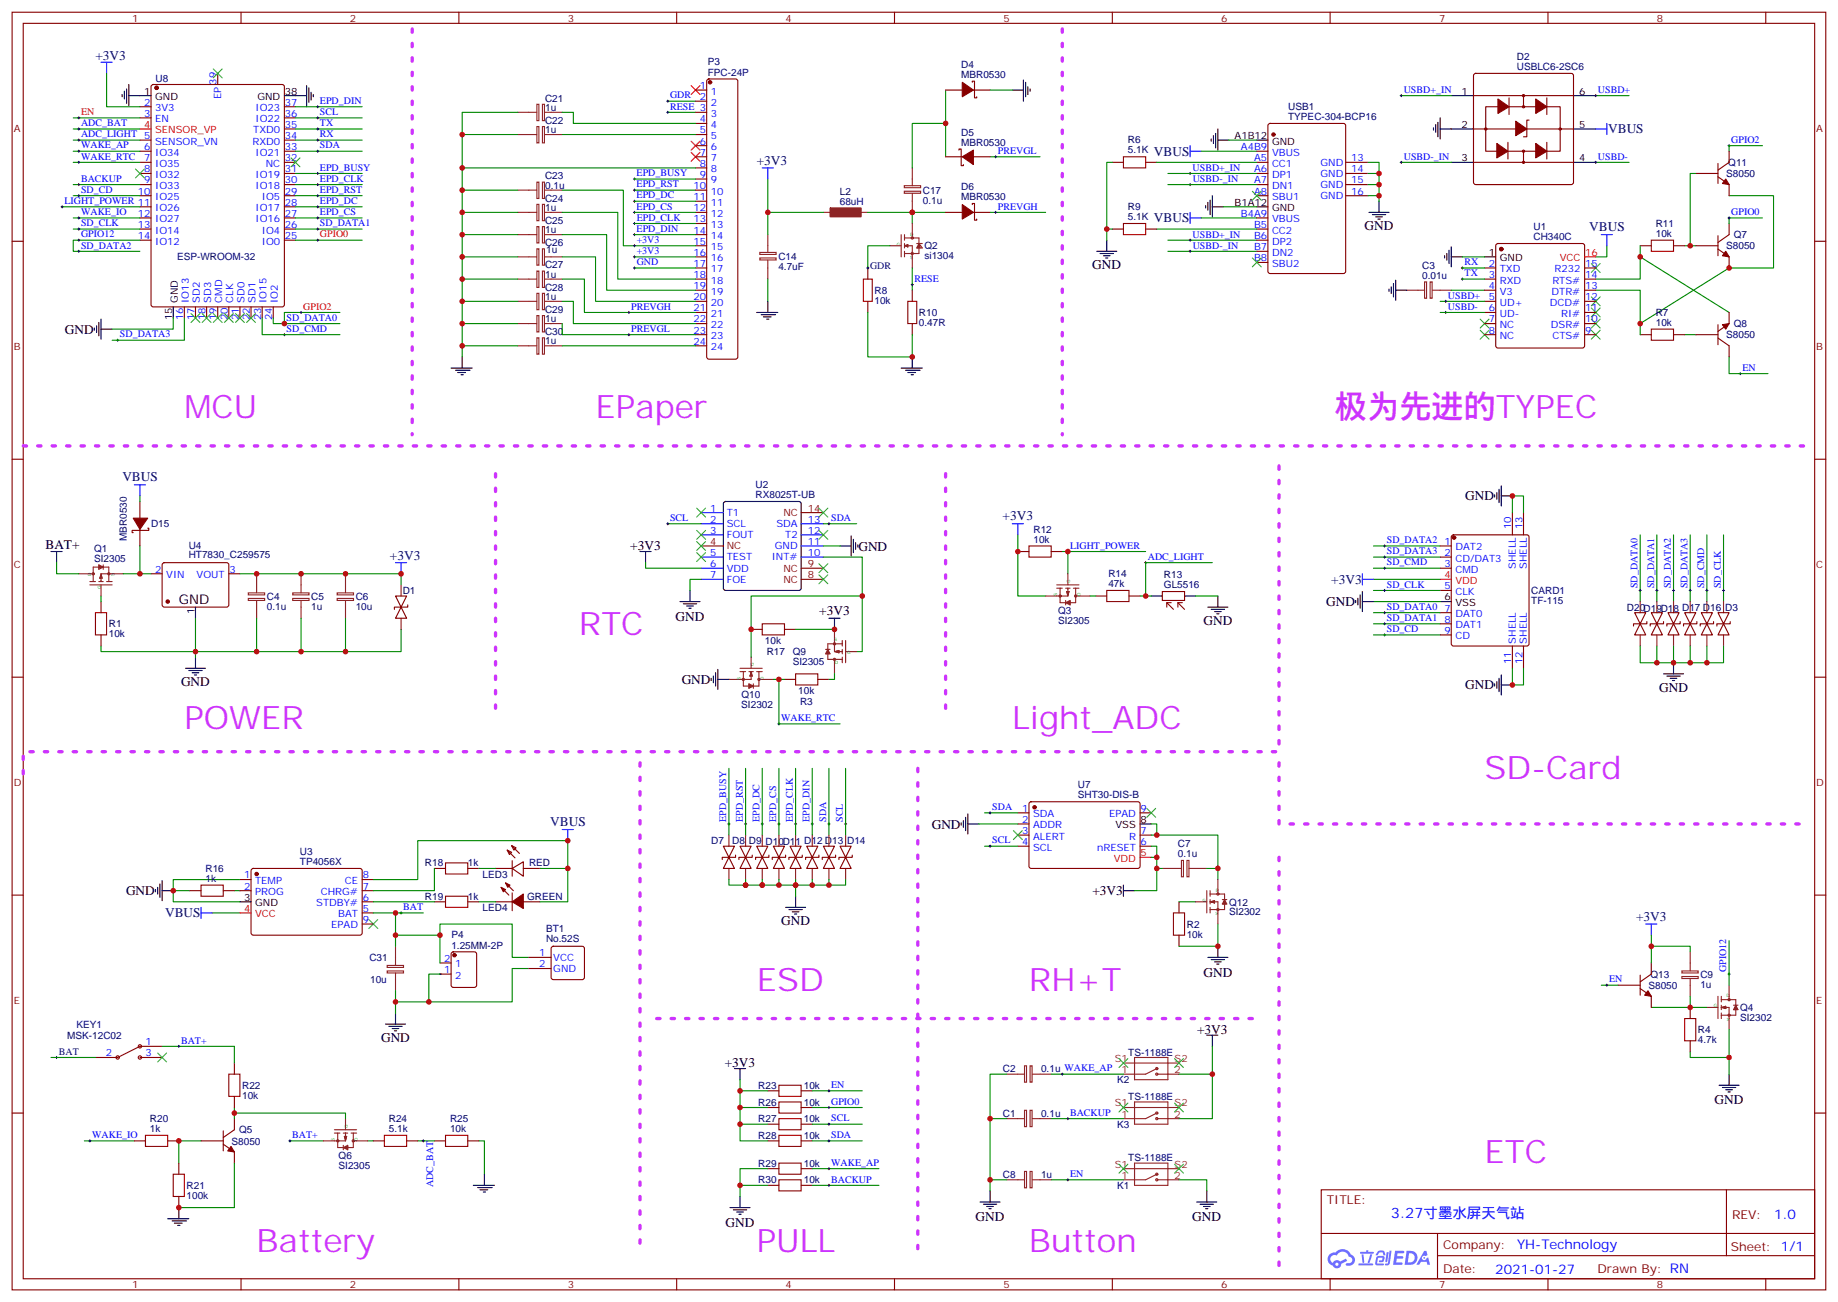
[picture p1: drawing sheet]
<svg xmlns="http://www.w3.org/2000/svg" width="583mm" height="413mm" viewBox="0 0 583 413" stroke-linecap="round" stroke-linejoin="round" font-family="sans-serif">
<defs><g id="words">
<g font-size="10.2" fill="#c3f">
<text x="58.5" y="132.6">MCU</text>
<text x="189.1" y="132.6">EPaper</text>
<text x="423.7" y="132.6">极为先进的TYPEC</text>
<text x="183.8" y="201.5">RTC</text>
<text x="58.5" y="231.4">POWER</text>
<text x="321.3" y="231.4">Light_ADC</text>
<text x="471.3" y="247.3">SD-Card</text>
<text x="240.2" y="314.3">ESD</text>
<text x="326.6" y="314.3">RH+T</text>
<text x="471.3" y="369">ETC</text>
<text x="81.5" y="397.2">Battery</text>
<text x="240.2" y="397.2">PULL</text>
<text x="326.6" y="397.2">Button</text>
</g>
<text font-size="4.6" fill="#00f" x="441.5" y="386.5">3.27寸墨水屏天气站</text>
<g font-size="4.2" fill="#000080">
<text x="30.3" y="19">+3V3</text>
<text x="510.5" y="42.4">VBUS</text>
<text x="240.2" y="52.5">+3V3</text>
<text x="366.3" y="49.4">VBUS</text>
<text x="366.3" y="70.6">VBUS</text>
<text x="504.5" y="73.3">VBUS</text>
<text x="38.8" y="152.7">VBUS</text>
<text x="318.3" y="165.1">+3V3</text>
<text x="123.8" y="177.7">+3V3</text>
<text x="422.6" y="185.2">+3V3</text>
<text x="174.7" y="262.1">VBUS</text>
<text x="52.4" y="291.1">VBUS</text>
<text x="519.4" y="292.1">+3V3</text>
</g>
<g font-size="4.2">
<text x="433.2" y="73">GND</text>
<text x="346.7" y="85.4">GND</text>
<text x="20.6" y="105.8">GND</text>
<text x="465.1" y="158.7">GND</text>
<text x="14.4" y="174.3">BAT+</text>
<text x="200.1" y="174.6">+3V3</text>
<text x="272.5" y="174.7">GND</text>
<text x="56.8" y="191.6">GND</text>
<text x="214.5" y="196.9">GND</text>
<text x="260.1" y="195">+3V3</text>
<text x="421" y="192.2">GND</text>
<text x="382" y="198.3">GND</text>
<text x="57.5" y="217.7">GND</text>
<text x="216.4" y="217">GND</text>
<text x="465.1" y="218.7">GND</text>
<text x="526.7" y="219.4">GND</text>
<text x="295.8" y="262.8">GND</text>
<text x="40" y="284">GND</text>
<text x="346.8" y="284">+3V3</text>
<text x="248" y="293.5">GND</text>
<text x="382" y="309.8">GND</text>
<text x="380" y="328.1">+3V3</text>
<text x="121" y="330.6">GND</text>
<text x="230.1" y="338.7">+3V3</text>
<text x="544.3" y="350.3">GND</text>
<text x="230.3" y="389.2">GND</text>
<text x="309.7" y="387.4">GND</text>
<text x="378.5" y="387.4">GND</text>
</g>
<g font-size="4.2" fill="#00f">
<text x="563.2" y="386.7">1.0</text>
<text x="481.6" y="396.3">YH-Technology</text>
<text x="474.7" y="404.1">2021-01-27</text>
</g>
<g font-size="3.9" fill="#800">
<text x="421.2" y="382.1">TITLE:</text>
<text x="549.8" y="386.7">REV:</text>
<text x="458.1" y="396.3">Company:</text>
<text x="549.5" y="396.9">Sheet: 1/1</text>
<text x="458.1" y="403.9">Date:</text>
<text x="507.1" y="404">Drawn By: RN</text>
</g>
<g font-size="3.2" fill="#800">
<text x="41.9" y="6.9">1</text>
<text x="111.1" y="6.9">2</text>
<text x="180.2" y="6.9">3</text>
<text x="249.4" y="6.9">4</text>
<text x="318.5" y="6.9">5</text>
<text x="387.7" y="6.9">6</text>
<text x="456.8" y="6.9">7</text>
<text x="526" y="6.9">8</text>
<text x="4.4" y="42">A</text>
<text x="576.6" y="42">A</text>
<text x="4.4" y="111.1">B</text>
<text x="576.6" y="111.1">B</text>
<text x="4.4" y="180.3">C</text>
<text x="576.6" y="180.3">C</text>
<text x="4.4" y="249.4">D</text>
<text x="576.6" y="249.4">D</text>
<text x="4.4" y="318.6">E</text>
<text x="576.6" y="318.6">E</text>
<text x="41.9" y="408.7">1</text>
<text x="111.1" y="408.7">2</text>
<text x="180.2" y="408.7">3</text>
<text x="249.4" y="408.7">4</text>
<text x="318.5" y="408.7">5</text>
<text x="387.7" y="408.7">6</text>
<text x="456.8" y="408.7">7</text>
<text x="526" y="408.7">8</text>
</g>
<g font-size="3.2" fill="#000080">
<text x="224.7" y="24">FPC-24P</text>
<text x="224.7" y="20.7">P3</text>
<text x="305.1" y="21.5">D4</text>
<text x="481.5" y="22.2">USBLC6-2SC6</text>
<text x="481.5" y="19.1">D2</text>
<text x="49.4" y="26.2">U8</text>
<text x="305.1" y="24.7">MBR0530</text>
<text x="173" y="35.2">1u</text>
<text x="173" y="32.2">C21</text>
<text x="408.9" y="35">USB1</text>
<text x="173" y="39.3">C22</text>
<text x="408.9" y="38.1">TYPEC-304-BCP16</text>
<text x="173" y="42.3">1u</text>
<text x="305.1" y="46.2">MBR0530</text>
<text x="305.1" y="43">D5</text>
<text x="358" y="45.5">R6</text>
<text x="358" y="48.7">5.1K</text>
<text x="548.6" y="52.7">Q11</text>
<text x="173" y="59.9">0.1u</text>
<text x="173" y="56.9">C23</text>
<text x="548" y="56.2">S8050</text>
<text x="173" y="64">C24</text>
<text x="266.6" y="64.9">68uH</text>
<text x="266.6" y="61.7">L2</text>
<text x="292.9" y="64.6">0.1u</text>
<text x="292.9" y="61.5">C17</text>
<text x="305.1" y="63.5">MBR0530</text>
<text x="305.1" y="60.3">D6</text>
<text x="173" y="71">C25</text>
<text x="173" y="67">1u</text>
<text x="358" y="69.8">5.1K</text>
<text x="358" y="66.7">R9</text>
<text x="525.6" y="71.9">R11</text>
<text x="173" y="74">1u</text>
<text x="486.8" y="76.2">CH340C</text>
<text x="486.8" y="73">U1</text>
<text x="525.6" y="75.1">10k</text>
<text x="550.4" y="75.6">Q7</text>
<text x="56.2" y="82.6">ESP-WROOM-32</text>
<text x="173" y="78.1">C26</text>
<text x="173.4" y="80.4">1u</text>
<text x="247.1" y="82.6">C14</text>
<text x="293.5" y="82.3">si1304</text>
<text x="293.5" y="79.1">Q2</text>
<text x="548" y="79.1">S8050</text>
<text x="173" y="88.1">1u</text>
<text x="173" y="85.2">C27</text>
<text x="247.1" y="85.8">4.7uF</text>
<text x="276.2" y="85.4">GDR</text>
<text x="451.5" y="88.4">0.01u</text>
<text x="451.5" y="85.2">C3</text>
<text x="173" y="95.2">1u</text>
<text x="173" y="92.2">C28</text>
<text x="277.6" y="93.2">R8</text>
<text x="173" y="99.3">C29</text>
<text x="277.6" y="96.4">10k</text>
<text x="291.7" y="100.3">R10</text>
<text x="525.6" y="100.1">R7</text>
<text x="173" y="106.3">C30</text>
<text x="173" y="102.2">1u</text>
<text x="291.7" y="103.4">0.47R</text>
<text x="525.6" y="103.4">10k</text>
<text x="548" y="107.4">S8050</text>
<text x="550.4" y="103.8">Q8</text>
<text x="173" y="109.3">1u</text>
<text x="239.9" y="154.9">U2</text>
<text x="239.9" y="158">RX8025T-UB</text>
<text x="47.9" y="167.3">D15</text>
<text x="40.2" y="171.7" transform="rotate(-90 40.2 171.7)">MBR0530</text>
<text x="328.1" y="172.2">10k</text>
<text x="328.1" y="169">R12</text>
<text x="29.9" y="178.2">SI2305</text>
<text x="29.9" y="175">Q1</text>
<text x="59.9" y="177.2">HT7830_C259575</text>
<text x="59.9" y="174.1">U4</text>
<text x="351.8" y="183.1">R14</text>
<text x="369.5" y="183.5">R13</text>
<text x="84.7" y="190.2">C4</text>
<text x="98.8" y="190.2">C5</text>
<text x="112.9" y="190.2">C6</text>
<text x="127.8" y="188.4">D1</text>
<text x="351.8" y="186.3">47k</text>
<text x="369.5" y="186.6">GL5516</text>
<text x="486.1" y="191.6">TF-115</text>
<text x="486.1" y="188.5">CARD1</text>
<text x="84.7" y="193.4">0.1u</text>
<text x="98.8" y="193.4">1u</text>
<text x="112.9" y="193.4">10u</text>
<text x="335.9" y="194.9">Q3</text>
<text x="516.4" y="193.7">D20D19D18 D17 D16</text>
<text x="547.6" y="193.7">D3</text>
<text x="34.5" y="202.2">10k</text>
<text x="34.5" y="199.1">R1</text>
<text x="335.9" y="198">SI2305</text>
<text x="242.8" y="204.3">10k</text>
<text x="243.4" y="207.9">R17</text>
<text x="251.6" y="207.9">Q9</text>
<text x="251.6" y="211">SI2305</text>
<text x="235.3" y="221.3">Q10</text>
<text x="253.4" y="220.2">10k</text>
<text x="235.3" y="224.6">SI2302</text>
<text x="254" y="223.7">R3</text>
<text x="342.2" y="250.1">U7</text>
<text x="342.2" y="253.3">SHT30-DIS-B</text>
<text x="225.8" y="267.8">D7</text>
<text x="232.5" y="267.8">D8</text>
<text x="237.8" y="267.8">D9</text>
<text x="243" y="268.2">D10D11 D12 D13</text>
<text x="268.9" y="267.8">D14</text>
<text x="373.9" y="268.7">C7</text>
<text x="95.2" y="274.3">TP4056X</text>
<text x="95.2" y="271.1">U3</text>
<text x="134.9" y="274.9">R18</text>
<text x="148.5" y="274.9">1k</text>
<text x="167.9" y="274.9">RED</text>
<text x="373.9" y="271.9">0.1u</text>
<text x="65.2" y="279.8">1k</text>
<text x="65.2" y="276.5">R16</text>
<text x="153.2" y="278.4">LED3</text>
<text x="134.9" y="285.5">R19</text>
<text x="148.5" y="285.5">1k</text>
<text x="167.3" y="285.5">GREEN</text>
<text x="390.1" y="287.3">Q12</text>
<text x="153.2" y="289">LED4</text>
<text x="390.1" y="290.4">SI2302</text>
<text x="143.3" y="297.7">P4</text>
<text x="173.3" y="299">No.52S</text>
<text x="173.3" y="295.8">BT1</text>
<text x="376.7" y="297.5">10k</text>
<text x="376.7" y="294.3">R2</text>
<text x="117.2" y="304.9">C31</text>
<text x="143.3" y="300.9">1.25MM-2P</text>
<text x="117.5" y="311.9">10u</text>
<text x="523.9" y="310.2">Q13</text>
<text x="539.8" y="310.2">C9</text>
<text x="523.3" y="313.7">S8050</text>
<text x="539.8" y="313.3">1u</text>
<text x="552.4" y="324">SI2302</text>
<text x="552.4" y="320.7">Q4</text>
<text x="21.3" y="329.6">MSK-12C02</text>
<text x="24.3" y="326.1">KEY1</text>
<text x="539" y="327.9">R4</text>
<text x="18.7" y="334.6">BAT</text>
<text x="358.2" y="334.9">TS-1188E</text>
<text x="539" y="331">4.7k</text>
<text x="318.3" y="340.2">C2</text>
<text x="330.5" y="340.2">0.1u WAKE_AP</text>
<text x="76.9" y="345.5">R22</text>
<text x="240.7" y="345.5">R23</text>
<text x="255.2" y="345.5">10k</text>
<text x="354.6" y="343.7">K2</text>
<text x="76.9" y="348.6">10k</text>
<text x="240.7" y="350.7">R26</text>
<text x="255.2" y="350.7">10k</text>
<text x="358.2" y="349">TS-1188E</text>
<text x="47.6" y="359.1">1k</text>
<text x="47.6" y="356">R20</text>
<text x="75.9" y="359.6">Q5</text>
<text x="123.4" y="359.1">5.1k</text>
<text x="123.4" y="356">R24</text>
<text x="142.9" y="359.1">10k</text>
<text x="142.9" y="356">R25</text>
<text x="240.7" y="356">R27</text>
<text x="255.2" y="356">10k</text>
<text x="318.3" y="354.3">C1</text>
<text x="330.5" y="354.3">0.1u</text>
<text x="354.6" y="357.8">K3</text>
<text x="73.5" y="363.1">S8050</text>
<text x="240.7" y="361.3">R28</text>
<text x="255.2" y="361.3">10k</text>
<text x="107.5" y="370.9">SI2305</text>
<text x="107.5" y="367.8">Q6</text>
<text x="240.7" y="370.1">R29</text>
<text x="255.2" y="370.1">10k</text>
<text x="358.2" y="368.4">TS-1188E</text>
<text x="59.2" y="377.2">R21</text>
<text x="240.7" y="375.4">R30</text>
<text x="255.2" y="375.4">10k</text>
<text x="318.3" y="373.7">C8</text>
<text x="330.5" y="373.7">1u</text>
<text x="354.6" y="377.2">K1</text>
<text x="59.2" y="380.4">100k</text>
</g>
<g font-size="3.2">
<text x="45.8" y="30">1</text>
<text x="90.5" y="30">38</text>
<text x="464" y="30">1</text>
<text x="501.3" y="30">6</text>
<text x="49.2" y="31.8">GND</text>
<text x="81.7" y="31.8">GND</text>
<text x="464" y="40.6">2</text>
<text x="501.3" y="40.6">5</text>
<text x="391.9" y="44.1">A1B12</text>
<text x="403.8" y="45.9">GND</text>
<text x="464" y="51.2">3</text>
<text x="501.3" y="51.2">4</text>
<text x="391.9" y="65.3">B1A12</text>
<text x="403.8" y="67">GND</text>
<text x="472.6" y="81.1">1</text>
<text x="476.1" y="82.9">GND</text>
<text x="54.6" y="101.6" transform="rotate(-90 54.6 101.6)">15</text>
<text x="56.4" y="96.1" transform="rotate(-90 56.4 96.1)">GND</text>
<text x="458.5" y="190.5">6</text>
<text x="61.7" y="194.8" transform="rotate(-90 61.7 194.8)">1</text>
<text x="462" y="192.3">VSS</text>
<text x="354.1" y="262.8">VSS</text>
<text x="362.1" y="261.1">8</text>
<text x="77.5" y="285.8">3</text>
<text x="81" y="287.5">GND</text>
</g>
<g font-size="3.2" fill="#00f">
<text x="68.8" y="26.8" transform="rotate(-90 68.8 26.8)">39</text>
<text x="222.1" y="28.2">1</text>
<text x="225.6" y="30">1</text>
<text x="445.6" y="29.6">USBD+_IN</text>
<text x="507.3" y="29.6">USBD+</text>
<text x="45.8" y="33.5">2</text>
<text x="49.2" y="35.3">3V3</text>
<text x="70.2" y="31.4" transform="rotate(-90 70.2 31.4)">EP</text>
<text x="81.1" y="35.3">IO23</text>
<text x="90.5" y="33.5">37</text>
<text x="101.6" y="33">EPD_DIN</text>
<text x="212.7" y="31.2">GDR</text>
<text x="212.7" y="34.7">RESE 3</text>
<text x="222.1" y="31.8">2</text>
<text x="225.6" y="33.5">2</text>
<text x="25.7" y="40">ADC_BAT</text>
<text x="45.8" y="37">3</text>
<text x="49.2" y="38.8">EN</text>
<text x="81.1" y="38.8">IO22</text>
<text x="90.5" y="40.6">35</text>
<text x="90.5" y="37">36</text>
<text x="101.6" y="36.5">SCL</text>
<text x="101.6" y="40">TX</text>
<text x="222.1" y="38.8">4</text>
<text x="225.6" y="37">3</text>
<text x="225.6" y="40.6">4</text>
<text x="25.7" y="43.6">ADC_LIGHT 5</text>
<text x="25.7" y="47.1">WAKE_AP</text>
<text x="45.8" y="47.6">6</text>
<text x="49.2" y="45.9">SENSOR_VN</text>
<text x="80.1" y="45.9">RXD0</text>
<text x="80.4" y="42.3">TXD0</text>
<text x="90.5" y="47.6">33</text>
<text x="90.5" y="44.1">34</text>
<text x="101.6" y="43.6">RX</text>
<text x="101.6" y="47.1">SDA</text>
<text x="222.1" y="42.3">5</text>
<text x="222.1" y="45.9">6</text>
<text x="225.6" y="44.1">5</text>
<text x="225.6" y="47.6">6</text>
<text x="393.9" y="47.6">A4B9</text>
<text x="549.6" y="45.3">GPIO2</text>
<text x="25.7" y="50.6">WAKE_RTC</text>
<text x="45.8" y="51.2">7</text>
<text x="49.2" y="49.4">IO34</text>
<text x="49.2" y="52.9">IO35</text>
<text x="81.1" y="49.4">IO21</text>
<text x="84.4" y="52.9">NC</text>
<text x="90.5" y="51.2">32</text>
<text x="222.1" y="49.4">7</text>
<text x="222.1" y="52.9">8</text>
<text x="225.6" y="51.2">7</text>
<text x="316.8" y="48.9">PREVGL</text>
<text x="398.1" y="51.2">A5</text>
<text x="403.8" y="52.9">CC1</text>
<text x="403.8" y="49.4">VBUS</text>
<text x="419.2" y="52.6">GND</text>
<text x="428.9" y="51.2">13</text>
<text x="445.6" y="50.8">USBD-_IN</text>
<text x="507.3" y="50.7">USBD-</text>
<text x="25.7" y="57.7">BACKUP</text>
<text x="45.8" y="54.7">8</text>
<text x="45.8" y="58.2">9</text>
<text x="49.2" y="56.4">IO32</text>
<text x="49.2" y="60">IO33</text>
<text x="81.1" y="60">IO18</text>
<text x="81.1" y="56.4">IO19</text>
<text x="90.5" y="58.2">30</text>
<text x="90.5" y="54.7">31</text>
<text x="101.6" y="54.2">EPD_BUSY</text>
<text x="101.6" y="57.7">EPD_CLK</text>
<text x="202.1" y="59.4">EPD_RST</text>
<text x="202.1" y="55.9">EPD_BUSY</text>
<text x="220.1" y="60">10</text>
<text x="222.1" y="56.4">9</text>
<text x="225.6" y="54.7">8</text>
<text x="225.6" y="58.2">9</text>
<text x="378.6" y="54.3">USBD+_IN</text>
<text x="378.6" y="57.8">USBD-_IN</text>
<text x="398.1" y="58.2">A7</text>
<text x="398.1" y="54.7">A6</text>
<text x="403.8" y="60">DN1</text>
<text x="403.8" y="56.4">DP1</text>
<text x="419.2" y="59.6">GND</text>
<text x="419.2" y="56.1">GND</text>
<text x="428.9" y="58.2">15</text>
<text x="428.9" y="54.7">14</text>
<text x="20.4" y="64.7">LIGHT_POWER 11</text>
<text x="25.7" y="61.2">SD_CD</text>
<text x="43.7" y="61.7">10</text>
<text x="49.2" y="63.5">IO25</text>
<text x="83.1" y="63.5">IO5</text>
<text x="90.5" y="65.3">28</text>
<text x="90.5" y="61.7">29</text>
<text x="101.6" y="61.2">EPD_RST</text>
<text x="101.6" y="64.7">EPD_DC</text>
<text x="202.1" y="63">EPD_DC</text>
<text x="220.1" y="63.5">11</text>
<text x="225.6" y="61.7">10</text>
<text x="225.6" y="65.3">11</text>
<text x="398.1" y="61.7">A8</text>
<text x="403.8" y="63.5">SBU1</text>
<text x="419.2" y="63.1">GND</text>
<text x="428.9" y="61.7">16</text>
<text x="25.7" y="68.3">WAKE_IO</text>
<text x="25.7" y="71.8">SD_CLK</text>
<text x="43.7" y="68.8">12</text>
<text x="49.2" y="67">IO26</text>
<text x="49.2" y="70.6">IO27</text>
<text x="81.1" y="70.6">IO16</text>
<text x="81.1" y="67">IO17</text>
<text x="90.5" y="68.8">27</text>
<text x="101.6" y="68.3">EPD_CS</text>
<text x="101.6" y="71.8">SD_DATA1</text>
<text x="202.1" y="66.5">EPD_CS</text>
<text x="202.1" y="70">EPD_CLK</text>
<text x="220.1" y="67">12</text>
<text x="220.1" y="70.6">13</text>
<text x="225.6" y="68.8">12</text>
<text x="316.8" y="66.5">PREVGH</text>
<text x="393.9" y="68.8">B4A9</text>
<text x="403.8" y="70.6">VBUS</text>
<text x="549.6" y="68.3">GPIO0</text>
<text x="25.7" y="75.3">GPIO12</text>
<text x="43.7" y="72.3">13</text>
<text x="43.7" y="75.8">14</text>
<text x="49.2" y="74.1">IO14</text>
<text x="49.2" y="77.6">IO12</text>
<text x="83.1" y="77.6">IO0</text>
<text x="83.1" y="74.1">IO4</text>
<text x="90.5" y="75.8">25</text>
<text x="90.5" y="72.3">26</text>
<text x="202.1" y="73.6">EPD_DIN</text>
<text x="202.1" y="77.1">+3V3</text>
<text x="220.1" y="74.1">14</text>
<text x="220.1" y="77.6">15</text>
<text x="225.6" y="72.3">13</text>
<text x="225.6" y="75.8">14</text>
<text x="378.6" y="75.5">USBD+_IN</text>
<text x="398.1" y="75.8">B6</text>
<text x="398.1" y="72.3">B5</text>
<text x="403.8" y="77.6">DP2</text>
<text x="403.8" y="74.1">CC2</text>
<text x="25.7" y="78.8">SD_DATA2</text>
<text x="202.1" y="80.6">+3V3</text>
<text x="220.1" y="81.1">16</text>
<text x="225.6" y="79.4">15</text>
<text x="225.6" y="82.9">16</text>
<text x="378.6" y="79">USBD-_IN</text>
<text x="398.1" y="82.9">B8</text>
<text x="398.1" y="79.4">B7</text>
<text x="403.8" y="81.1">DN2</text>
<text x="202.1" y="84.1">GND</text>
<text x="220.1" y="84.7">17</text>
<text x="220.1" y="88.2">18</text>
<text x="225.6" y="86.4">17</text>
<text x="225.6" y="90">18</text>
<text x="290.3" y="89.4">RESE</text>
<text x="403.8" y="84.7">SBU2</text>
<text x="464.9" y="84.1">RX</text>
<text x="464.9" y="87.7">TX</text>
<text x="472.6" y="84.7">2</text>
<text x="472.6" y="88.2">3</text>
<text x="476.1" y="86.4">TXD</text>
<text x="476.1" y="90">RXD</text>
<text x="492.8" y="90">RTS#</text>
<text x="493.5" y="86.4">R232</text>
<text x="503.2" y="88.2">14</text>
<text x="503.2" y="84.7">15</text>
<text x="220.1" y="91.7">19</text>
<text x="220.1" y="95.2">20</text>
<text x="225.6" y="93.5">19</text>
<text x="459.6" y="94.8">USBD+</text>
<text x="472.6" y="91.7">4</text>
<text x="472.6" y="95.2">5</text>
<text x="476.1" y="93.5">V3</text>
<text x="492.5" y="93.5">DTR#</text>
<text x="503.2" y="95.2">12</text>
<text x="503.2" y="91.7">13</text>
<text x="58.2" y="101.6" transform="rotate(-90 58.2 101.6)">16</text>
<text x="59.9" y="96.1" transform="rotate(-90 59.9 96.1)">IO13</text>
<text x="61.7" y="101.6" transform="rotate(-90 61.7 101.6)">17</text>
<text x="63.5" y="96.1" transform="rotate(-90 63.5 96.1)">SD2</text>
<text x="65.2" y="101.6" transform="rotate(-90 65.2 101.6)">18</text>
<text x="67" y="96.1" transform="rotate(-90 67 96.1)">SD3</text>
<text x="68.8" y="101.6" transform="rotate(-90 68.8 101.6)">19</text>
<text x="70.5" y="96.1" transform="rotate(-90 70.5 96.1)">CMD</text>
<text x="72.3" y="101.6" transform="rotate(-90 72.3 101.6)">20</text>
<text x="74" y="96.1" transform="rotate(-90 74 96.1)">CLK</text>
<text x="75.8" y="101.6" transform="rotate(-90 75.8 101.6)">21</text>
<text x="77.6" y="96.1" transform="rotate(-90 77.6 96.1)">SD0</text>
<text x="79.3" y="101.6" transform="rotate(-90 79.3 101.6)">22</text>
<text x="81.1" y="96.1" transform="rotate(-90 81.1 96.1)">SD1</text>
<text x="82.9" y="101.6" transform="rotate(-90 82.9 101.6)">23</text>
<text x="84.6" y="96.1" transform="rotate(-90 84.6 96.1)">IO15</text>
<text x="86.4" y="101.6" transform="rotate(-90 86.4 101.6)">24</text>
<text x="88.2" y="96.1" transform="rotate(-90 88.2 96.1)">IO2</text>
<text x="91" y="101.8">SD_DATA0</text>
<text x="200.3" y="98.2">PREVGH</text>
<text x="220.1" y="98.8">21</text>
<text x="225.6" y="97">20</text>
<text x="225.6" y="100.5">21</text>
<text x="459.6" y="98.4">USBD-</text>
<text x="472.6" y="98.8">6</text>
<text x="476.1" y="97">UD+</text>
<text x="476.1" y="100.5">UD-</text>
<text x="492" y="97">DCD#</text>
<text x="495.6" y="100.5">RI#</text>
<text x="503.2" y="98.8">11</text>
<text x="38.1" y="107.1">SD_DATA3</text>
<text x="91" y="105.3">SD_CMD</text>
<text x="200.3" y="105.3">PREVGL</text>
<text x="220.1" y="102.3">22</text>
<text x="220.1" y="105.8">23</text>
<text x="225.6" y="104.1">22</text>
<text x="225.6" y="107.6">23</text>
<text x="472.6" y="102.3">7</text>
<text x="472.6" y="105.8">8</text>
<text x="476.1" y="104.1">NC</text>
<text x="476.1" y="107.6">NC</text>
<text x="492.3" y="104.1">DSR#</text>
<text x="492.8" y="107.6">CTS#</text>
<text x="503.2" y="105.8">9</text>
<text x="503.2" y="102.3">10</text>
<text x="220.1" y="109.4">24</text>
<text x="225.6" y="111.1">24</text>
<text x="553.1" y="117.7">EN</text>
<text x="212.7" y="165.3">SCL</text>
<text x="225.5" y="162.3">1</text>
<text x="225.5" y="165.8">2</text>
<text x="230.7" y="163.7">T1</text>
<text x="230.7" y="167.2">SCL</text>
<text x="246.5" y="167.2">SDA</text>
<text x="256.4" y="165.8">13</text>
<text x="263.8" y="165.3">SDA</text>
<text x="479.7" y="167.9" transform="rotate(-90 479.7 167.9)">10</text>
<text x="483.3" y="167.9" transform="rotate(-90 483.3 167.9)">13</text>
<text x="225.5" y="169.3">3</text>
<text x="230.7" y="170.7">FOUT</text>
<text x="249.3" y="170.7">T2</text>
<text x="256.4" y="172.9">11</text>
<text x="256.4" y="169.3">12</text>
<text x="440.2" y="172.3">SD_DATA2</text>
<text x="458.5" y="172.9">1</text>
<text x="225.5" y="176.4">5</text>
<text x="225.5" y="179.9">6</text>
<text x="230.7" y="177.8">TEST</text>
<text x="245" y="177.8">INT#</text>
<text x="246" y="174.3">GND</text>
<text x="256.4" y="176.4">10</text>
<text x="339.7" y="174.1">LIGHT_POWER</text>
<text x="364.4" y="177.6">ADC_LIGHT</text>
<text x="440.2" y="179.4">SD_CMD</text>
<text x="440.2" y="175.9">SD_DATA3</text>
<text x="458.5" y="176.4">2</text>
<text x="458.5" y="179.9">3</text>
<text x="462" y="174.6">DAT2</text>
<text x="462" y="178.2">CD/DAT3</text>
<text x="49.3" y="181.7">2</text>
<text x="52.8" y="183.4">VIN</text>
<text x="62.4" y="183.4">VOUT</text>
<text x="72.8" y="181.7">3</text>
<text x="225.5" y="183.4">7</text>
<text x="230.7" y="181.3">VDD</text>
<text x="230.7" y="184.9">FOE</text>
<text x="462" y="181.7">CMD</text>
<text x="481.2" y="180.5" transform="rotate(-90 481.2 180.5)">SHELL</text>
<text x="484.7" y="180.5" transform="rotate(-90 484.7 180.5)">SHELL</text>
<text x="440.2" y="186.4">SD_CLK</text>
<text x="458.5" y="187">5</text>
<text x="462" y="188.7">CLK</text>
<text x="519.8" y="186.6" transform="rotate(-90 519.8 186.6)">SD_DATA0</text>
<text x="525.1" y="186.6" transform="rotate(-90 525.1 186.6)">SD_DATA1</text>
<text x="530.4" y="186.6" transform="rotate(-90 530.4 186.6)">SD_DATA2</text>
<text x="535.6" y="186.6" transform="rotate(-90 535.6 186.6)">SD_DATA3</text>
<text x="541" y="186.6" transform="rotate(-90 541 186.6)">SD_CMD</text>
<text x="546.2" y="186.6" transform="rotate(-90 546.2 186.6)">SD_CLK</text>
<text x="440.2" y="193.5">SD_DATA0</text>
<text x="440.2" y="197">SD_DATA1</text>
<text x="458.5" y="194">7</text>
<text x="458.5" y="197.6">8</text>
<text x="462" y="195.8">DAT0</text>
<text x="440.2" y="200.6">SD_CD</text>
<text x="458.5" y="201.1">9</text>
<text x="462" y="199.3">DAT1</text>
<text x="462" y="202.8">CD</text>
<text x="481.2" y="204.3" transform="rotate(-90 481.2 204.3)">SHELL</text>
<text x="484.7" y="204.3" transform="rotate(-90 484.7 204.3)">SHELL</text>
<text x="479.7" y="210.8" transform="rotate(-90 479.7 210.8)">11</text>
<text x="483.3" y="210.8" transform="rotate(-90 483.3 210.8)">12</text>
<text x="248" y="228.8">WAKE_RTC</text>
<text x="315" y="257">SDA</text>
<text x="324.4" y="257.5">1</text>
<text x="362.1" y="257.5">9</text>
<text x="230.5" y="260.7" transform="rotate(-90 230.5 260.7)">EPD_BUSY</text>
<text x="235.8" y="260.7" transform="rotate(-90 235.8 260.7)">EPD_RST</text>
<text x="241.1" y="260.7" transform="rotate(-90 241.1 260.7)">EPD_DC</text>
<text x="246.4" y="260.7" transform="rotate(-90 246.4 260.7)">EPD_CS</text>
<text x="251.7" y="260.7" transform="rotate(-90 251.7 260.7)">EPD_CLK</text>
<text x="257" y="260.7" transform="rotate(-90 257 260.7)">EPD_DIN</text>
<text x="262.3" y="260.7" transform="rotate(-90 262.3 260.7)">SDA</text>
<text x="267.5" y="260.7" transform="rotate(-90 267.5 260.7)">SCL</text>
<text x="324.4" y="261.1">2</text>
<text x="327.9" y="259.3">SDA</text>
<text x="327.9" y="262.8">ADDR</text>
<text x="352.1" y="259.3">EPAD</text>
<text x="315" y="267.6">SCL</text>
<text x="324.4" y="264.6">3</text>
<text x="324.4" y="268.1">4</text>
<text x="327.9" y="266.3">ALERT</text>
<text x="327.9" y="269.9">SCL</text>
<text x="348.3" y="269.9">nRESET</text>
<text x="358.4" y="266.3">R</text>
<text x="362.1" y="268.1">6</text>
<text x="362.1" y="264.6">7</text>
<text x="77.5" y="278.7">1</text>
<text x="81" y="280.5">TEMP</text>
<text x="109.4" y="280.5">CE</text>
<text x="115.1" y="278.7">8</text>
<text x="77.5" y="282.2">2</text>
<text x="81" y="284">PROG</text>
<text x="100.4" y="287.5">STDBY#</text>
<text x="101.8" y="284">CHRG#</text>
<text x="115.1" y="285.8">6</text>
<text x="115.1" y="282.2">7</text>
<text x="107.4" y="291">BAT</text>
<text x="115.1" y="289.3">5</text>
<text x="115.1" y="292.8">9</text>
<text x="128" y="288.7">BAT</text>
<text x="105.1" y="294.6">EPAD</text>
<text x="141" y="305.2">2</text>
<text x="171.2" y="303.4">1</text>
<text x="175.6" y="304.8">VCC</text>
<text x="141" y="308.7">1</text>
<text x="144.5" y="306.9">1</text>
<text x="144.5" y="310.4">2</text>
<text x="171.2" y="306.9">2</text>
<text x="175.6" y="308.3">GND</text>
<text x="510.8" y="311.7">EN</text>
<text x="548" y="308.3" transform="rotate(-90 548 308.3)">GPIO12</text>
<text x="33.6" y="335.1">2</text>
<text x="46.2" y="331.6">1</text>
<text x="46.2" y="335.1">3</text>
<text x="57.5" y="331.1">BAT+</text>
<text x="263.8" y="345.2">EN</text>
<text x="263.8" y="350.5">GPIO0</text>
<text x="263.8" y="355.8">SCL</text>
<text x="339.7" y="354">BACKUP</text>
<text x="29.2" y="361.1">WAKE_IO</text>
<text x="92.7" y="361.1">BAT+</text>
<text x="263.8" y="361.1">SDA</text>
<text x="263.8" y="369.9">WAKE_AP</text>
<text x="137.5" y="376.7" transform="rotate(-90 137.5 376.7)">ADC_BAT</text>
<text x="263.8" y="375.2">BACKUP</text>
<text x="339.7" y="373.4">EN</text>
</g>
<g font-size="3.2" fill="#f00">
<text x="25.7" y="36.5">EN</text>
<text x="45.8" y="40.6">4</text>
<text x="49.2" y="42.3">SENSOR_VP</text>
<text x="101.6" y="75.3">GPIO0</text>
<text x="495.1" y="82.9">VCC</text>
<text x="503.2" y="81.1">16</text>
<text x="96.3" y="98.2">GPIO2</text>
<text x="458.5" y="183.4">4</text>
<text x="462" y="185.2">VDD</text>
<text x="353.6" y="273.4">VDD</text>
<text x="362.1" y="271.6">5</text>
<text x="77.5" y="289.3">4</text>
<text x="81" y="291">VCC</text>
</g>
<g font-size="3.2" fill="#800000">
<text x="248.7" y="163.7">NC</text>
<text x="256.4" y="162.3">14</text>
<text x="225.5" y="172.9">4</text>
<text x="230.7" y="174.3">NC</text>
<text x="256.4" y="179.9">9</text>
<text x="248.7" y="184.9">NC</text>
<text x="248.7" y="181.3">NC</text>
<text x="256.4" y="183.4">8</text>
</g>
<g font-size="3.2" fill="#8d2323">
<text x="353.9" y="336.9">S1</text>
<text x="356" y="340.4">1</text>
<text x="372.9" y="336.9">S2</text>
<text x="372.9" y="340.4">2</text>
<text x="353.9" y="351">S1</text>
<text x="372.9" y="351">S2</text>
<text x="356" y="354.5">1</text>
<text x="372.9" y="354.5">2</text>
<text x="353.9" y="370.4">S1</text>
<text x="372.9" y="370.4">S2</text>
<text x="356" y="373.9">1</text>
<text x="372.9" y="373.9">2</text>
</g>
<g font-size="1.4" fill="#238d23">
<text x="284.7" y="78">G</text>
<text x="288.9" y="74.8">D</text>
<text x="288.9" y="82.2">S</text>
<text x="28.9" y="182.7" transform="rotate(-90 28.9 182.7)">D</text>
<text x="36.3" y="182.7" transform="rotate(-90 36.3 182.7)">S</text>
<text x="339.8" y="185" transform="rotate(-90 339.8 185)">G</text>
<text x="32.1" y="187" transform="rotate(-90 32.1 187)">G</text>
<text x="335.5" y="189.2" transform="rotate(-90 335.5 189.2)">S</text>
<text x="342.9" y="189.2" transform="rotate(-90 342.9 189.2)">D</text>
<text x="264.8" y="203.3">S</text>
<text x="269" y="207.5">G</text>
<text x="235" y="215.6" transform="rotate(-90 235 215.6)">S</text>
<text x="239.3" y="211.4" transform="rotate(-90 239.3 211.4)">G</text>
<text x="242.5" y="215.7" transform="rotate(-90 242.5 215.7)">D</text>
<text x="265" y="210.7">D</text>
<text x="381.7" y="286.1">G</text>
<text x="385.9" y="282.9">D</text>
<text x="385.9" y="290.3">S</text>
<text x="548" y="316.4">D</text>
<text x="544" y="319.5">G</text>
<text x="548.2" y="323.8">S</text>
<text x="110.5" y="357.8" transform="rotate(-90 110.5 357.8)">G</text>
<text x="106.2" y="362" transform="rotate(-90 106.2 362)">S</text>
<text x="113.6" y="362.1" transform="rotate(-90 113.6 362.1)">D</text>
</g>
</g></defs>
<g fill="none" stroke="#870000" stroke-width=".35">
<path d="M3.8 3.9h575.8v405.3h-575.8zM7.4 7.4h568.7v398.3h-568.7zM76.5 3.9v3.5M145.7 3.9v3.5M214.8 3.9v3.5M284 3.9v3.5M353.1 3.9v3.5M422.2 3.9v3.5M491.4 3.9v3.5M560.5 3.9v3.5M3.8 76.6h3.6M576.1 76.6h3.5"/>
<path d="M3.8 145.7h3.6M576.1 145.7h3.5M3.8 214.8h3.6M576.1 214.8h3.5M3.8 284h3.6M576.1 284h3.5M3.8 353.1h3.6M576.1 353.1h3.5M419.4 377.5h156.7v28.2h-156.7zM548 377.5l.1 20.9M419.5 391.3h156.4M456.3 398.4h119.6"/>
<path d="M456.3 391.3v14.1M76.5 405.7v3.5M145.7 405.7v3.5M214.8 405.7v3.5M284 405.7v3.5M353.1 405.7v3.5M422.2 405.7v3.5M491.4 405.7v3.5M560.5 405.7v3.5"/>
</g>
<g fill="#5487ff">
<path d="M442.9 396.8h2.5l.3 .2-.1 .6h-2l-.1 .9h1.6l.4 .4-.4 .4h-1.7l-.2 1.2 1.9 .1 .2 .3-.2 .3-2.9 .1z"/>
<path d="M452.1 396.9h.7l.4 1.3-.7 .3a.74 .74 0 0 0-1.1 .3 .74 .74 0 0 0 .5 1 .74 .74 0 0 0 .9-.6l.6-.3 .6 2.3h-.9l-.2-.9h-1.8l-.6 .9h-.9z"/>
<path d="M440.2 397.3h.6l-.4 2.9a.31 .31 0 0 1-.3 .3 .31 .31 0 0 1-.3-.4z"/>
<path d="M441.1 396.8h.6l-.5 3.9a.89 .89 0 0 1-.7 .7 .89 .89 0 0 1-.9-.3l1-.4z"/>
<path d="M437.5 397l.6-.3 1.2 .2 .5 1.3-.6 .1-.5-1-.8 .1-.6 .9-.6-.1z"/>
<path d="M437.1 398.6l1.8-.1a1.04 1.04 0 0 1 .7 1 1.04 1.04 0 0 1-.9 .9h-.7a.29 .29 0 0 1-.3-.3 .29 .29 0 0 1 .4-.2l.6-.1 .2-.8-1.4 .1-.3 1.7 1.9 .1a.29 .29 0 0 1 .2 .3 .29 .29 0 0 1-.3 .3l-2-.1-.4-.2 .2-2.1z"/>
<path d="M431.3 400.9h4.3a.3 .3 0 0 1 .3 .3 .3 .3 0 0 1-.3 .3h-4.2z"/>
<path d="M435 397.9l.6 .1a4 4 0 0 1-1.2 2.8l-.2-.3z"/>
<path d="M432.2 398h.6l.3 2.4-.3 .3-.3-.2z"/>
<path d="M431.8 397.2h1.9l.2-.6h.5l-.1 .6h1.5a.29 .29 0 0 1 .3 .3 .29 .29 0 0 1-.3 .2h-3.9z"/>
<path d="M446.5 396.8l-.6 4.5h1.4a2.27 2.27 0 0 0 2.7-2.3 2.27 2.27 0 0 0-2.7-2.2zM447.3 397.6a1.5 1.5 0 0 1 1.8 1.5 1.5 1.5 0 0 1-1.9 1.4h-.3z"/>
<path d="M422.1 398a2.09 2.09 0 0 0 1 3.5 1.37 1.37 0 0 0 1.5 .9 1.37 1.37 0 0 0 1.1-1.4l2-1-.5-.7-1.8 .9a1.4 1.4 0 0 0-2.3 .5 1.32 1.32 0 0 1-.6-1.9 1.32 1.32 0 0 1 1.9-.5 2.02 2.02 0 0 1 2-1.2 2.02 2.02 0 0 1 1.8 1.6 1.09 1.09 0 0 1 1.1 1.4 1.09 1.09 0 0 1-1.6 .7 .41 .41 0 0 0-.5 .3 .41 .41 0 0 0 .4 .5 1.89 1.89 0 0 0 2.4-1.2 1.89 1.89 0 0 0-1.2-2.4 2.98 2.98 0 0 0-5-.7l-1 .2zM423.9 401.1a.52 .52 0 0 1 1 0 .52 .52 0 0 1-1 0z"/>
<circle cx="452.1" cy="399.1" r=".28"/>
</g>
<g fill="none" stroke="#000" stroke-width=".35">
<path d="M321.3 28.6h3.6M324.9 25.4v6.7M325.6 26.1v4.6M326.3 27.5v2.5M327 28.2v.7M240.2 99.1h6.7M241.6 99.8h4.6M243.7 95.6v3.5M30 104.1v.7M30.7 103.4v2.1M31.4 102.3v4.2M32.1 104.4h3.5"/>
<path d="M32.1 101.2v6.4M143.2 116.8h6.7M144.6 117.5h4.6M145.3 118.2h2.5M146.4 118.9h.7M146.7 113.2v3.6M242.3 100.5h2.5M243.4 101.2h.7M286.1 116.8h6.7M287.5 117.5h4.6M288.2 118.2h2.5M289.2 118.9h.7"/>
<path d="M289.6 113.2v3.6"/>
</g>
<g fill="none" stroke="#000" stroke-width=".32">
<path d="M201 56.8h.8M201.4 56.4v.7M201.4 60v.7M201 74.4h.8M201 70.9h.8M201 67.4h.8M201 63.9h.8M201 60.3h.8M201.4 63.5v.7M201.4 67v.7M201.4 70.6v.7M201.4 74.1v.7"/>
<path d="M275.1 85h.7M275.5 84.7v.7"/>
</g>
<g fill="none" stroke="#008700" stroke-width=".35">
<path d="M164.4 35.6h-17.7v7.1h17.7M178.5 35.6h3.5v3.6h38.8M212 35.6h8.8M212 32.1h8.8M300.2 39.2h-10.6v14.1M300.2 28.6v21.1M314.3 28.6h7M146.7 53.3h74.1M146.7 42.7v17.6M178.5 42.7h42.3M201.4 56.8h19.4M243.7 56.8v10.6h17.7"/>
<path d="M314.3 49.7h15.9M146.7 74.4h17.7M164.4 67.4h-17.7v45.8M164.4 60.3h-17.7v7.1M178.5 74.4h14.1v17.7h28.2M178.5 67.4h17.6v21.1h24.7M178.5 60.3h19.4v17.7h22.9M201.4 60.3h19.4M201.4 74.4h19.4M201.4 67.4h19.4M201.4 70.9h19.4M201.4 63.9h19.4"/>
<path d="M243.7 67.4v7M275.5 67.4h14.1M282.5 78h-7v7M300.2 67.4h-10.6v3.5M314.3 67.4h17.6M146.7 81.5h17.7M146.7 88.5h17.7M146.7 95.6h17.7M178.5 95.6h3.5v7.1h38.8M178.5 88.5h7v10.6h35.3M178.5 81.5h10.6v14.1h31.7M201.4 81.5h19.4"/>
<path d="M201.4 85h19.4M243.7 88.5v7.1M275.5 99.1v14.1h14.1v-7M146.7 109.7h17.7M146.7 102.7h17.7M178.5 102.7v3.5h42.3M178.5 109.7h42.3"/>
</g>
<g fill="none" stroke="#870000" stroke-width=".35">
<path d="M220.8 28.6h3.5M220.8 32.1h3.5M220.8 35.6h3.5M220.8 39.2h3.5M224.6 25.3l.4-.3h8.5l.5 .3 .2 .5v87.4l-.2 .5-.5 .2h-8.5l-.5-.2-.2-.5v-87.4zM300.2 28.6h5.3M308.6 26.1v-.3h.8v5.2h.7v-.3M309 28.6h5.3M220.8 42.7h3.5M220.8 46.2h3.5M220.8 49.7h3.5M220.8 53.3h3.5"/>
<path d="M220.8 56.8h3.5M300.2 49.7h5.3M304.4 47.6v-.3h.7v5.3h.7v-.4M309 49.7h5.3M220.8 60.3h3.5M220.8 63.9h3.5M220.8 67.4h3.5M220.8 70.9h3.5M220.8 74.4h3.5M220.8 78h3.5M300.2 67.4h5.3M308.6 64.9v-.3h.8v5.2h.7v-.3"/>
<path d="M309 67.4h5.3M220.8 81.5h3.5M220.8 85h3.5M220.8 88.5h3.5M220.8 92.1h3.5M220.8 95.6h3.5M220.8 99.1h3.5M275.5 85v3.5M275.5 95.6v3.5M289.6 92.1v3.5M220.8 102.7h3.5M220.8 106.2h3.5"/>
<path d="M220.8 109.7h3.5M289.6 102.7v3.5"/>
</g>
<g fill="#870000" stroke="#870000" stroke-width=".35">
<path d="M305.5 26.1l3.5 2.5-3.5 2.1z"/>
<path d="M305.5 49.7l3.5-2.1v4.6z"/>
<path d="M305.5 64.9l3.5 2.5-3.5 2.1z"/>
<circle cx="225.4" cy="26.1" r=".53"/>
</g>
<g fill="none" stroke="#8c2424" stroke-width=".35">
<path d="M164.4 35.6h6M170.4 33.1h.7v5.2h-.7zM172.2 33.1h.6v5.2h-.6zM172.8 35.6h5.7M164.4 42.7h6M170.4 57.8h.7v5.2h-.7zM170.4 40.1h.7v5.2h-.7zM172.2 57.8h.6v5.2h-.6zM172.2 40.1h.6v5.2h-.6zM172.8 42.7h5.7M287.1 58.9h5.1v.6h-5.1zM289.6 53.3v5.6"/>
<path d="M164.4 74.4h6M164.4 67.4h6M164.4 60.3h6M170.4 79h.7v5.1h-.7zM170.4 71.9h.7v5.2h-.7zM170.4 64.8h.7v5.2h-.7zM172.2 79h.6v5.1h-.6zM172.2 71.9h.6v5.2h-.6zM172.2 64.8h.6v5.2h-.6zM172.8 74.4h5.7M172.8 67.4h5.7M172.8 60.3h5.7"/>
<path d="M243.7 74.4v5.7M261.4 67.4h3.5M272 67.4h3.5M282.5 78h3.6M286.1 74.4v7.1M287.1 60.7h5.1v.6h-5.1zM287.1 75.5h4.6v4.9h-4.6M287.1 74.4v1.8M287.1 77.3v1.4M287.1 79.7v1.8M287.5 78h2.1v7M287.5 78l.7 .3"/>
<path d="M287.8 78l.4 .3M288.2 77.6l-1.1 .4 1.1 .3M288.2 77.6v.7M288.2 77.6l-.7 .4M289.6 61.4v6M289.6 70.9v4.6M291 77.3h1.8M291.7 77.3l1.1 1.4h-1.8zM291.7 78l.4 .7M291.7 78l-.3 .7M291.7 78l.4 .3M291.7 78l-.3 .3"/>
<path d="M164.4 95.6h6M164.4 88.5h6M164.4 81.5h6M170.4 93.1h.7v5.1h-.7zM170.4 86h.7v5.2h-.7zM172.2 93.1h.6v5.1h-.6zM172.2 86h.6v5.2h-.6zM172.8 95.6h5.7M172.8 88.5h5.7M172.8 81.5h5.7M241.2 81.8h5.2v.7h-5.2zM241.2 80.1h5.2v.6h-5.2z"/>
<path d="M243.7 82.5v6M164.4 109.7h6M164.4 102.7h6M170.4 107.2h.7v5.2h-.7zM170.4 100.1h.7v5.2h-.7zM172.2 107.2h.6v5.2h-.6zM172.2 100.1h.6v5.2h-.6zM172.8 109.7h5.7M172.8 102.7h5.7"/>
<circle cx="289.6" cy="75.5" r=".35"/>
<circle cx="289.6" cy="80.4" r=".35"/>
</g>
<path d="M274.1 88.5h2.8v7.1h-2.8zM288.2 95.6h2.8v7.1h-2.8z" fill="none" stroke="#a10000" stroke-width=".35"/>
<path d="M263.5 66h9.7l.2 .1v2.5l-.2 .2h-9.5l-.2-.2z" fill="#8c2424" stroke="#8c2424" stroke-width=".35"/>
<path d="M242 53.3h3.5M243.7 53.3v3.5" fill="none" stroke="#00f" stroke-width=".35"/>
<path d="M219.4 27.2l2.8 2.8M222.2 27.2l-2.8 2.8M219.4 44.8l2.8 2.8M219.4 48.3l2.8 2.9M222.2 44.8l-2.8 2.8M222.2 48.3l-2.8 2.9" fill="none" stroke="#f00" stroke-width=".35"/>
<path d="M229.9 159.3l.4-.2h23.3l.5 .2 .2 .5v26.8l-.2 .5-.5 .2h-23.3l-.5-.2-.2-.5v-26.8z" fill="#fff" stroke="#000" stroke-width=".35"/>
<g fill="none" stroke="#00f" stroke-width=".35">
<path d="M32.1 19.8h3.5M33.8 19.8v3.5M377.8 46.2v3.5M377.8 48h3.5M377.8 69.1h3.5M377.8 67.4v3.5M222.6 162.6h7M222.6 166.2h7M222.6 169.7h7M222.6 176.7h7M254.3 166.2h7.1M254.3 169.7h7.1"/>
<path d="M254.3 176.7h7.1M254.3 173.2h7.1M321.3 166.2h3.6M323.1 166.2v3.5M222.6 180.3h7M222.6 183.8h7"/>
</g>
<path d="M222.6 173.2h7M254.3 162.6h7.1M254.3 183.8h7.1M254.3 180.3h7.1" fill="none" stroke="#800000" stroke-width=".35"/>
<g fill="none" stroke="#3c3" stroke-width=".35">
<path d="M67.7 21.9l2.8 2.8M70.5 21.9l-2.8 2.8M43 53.6l2.8 2.8M45.8 53.6l-2.8 2.8M92.4 50.1l2.8 2.8M95.2 50.1l-2.8 2.8M60.6 99.5l2.9 2.8M63.5 99.5l-2.9 2.8M64.2 99.5l2.8 2.8M67 99.5l-2.8 2.8M67.7 99.5l2.8 2.8M70.5 99.5l-2.8 2.8"/>
<path d="M71.2 99.5l2.8 2.8M74 99.5l-2.8 2.8M74.8 99.5l2.8 2.8M77.6 99.5l-2.8 2.8M78.3 99.5l2.8 2.8M81.1 99.5l-2.8 2.8M505.1 83.6l2.9 2.8M505.1 94.2l2.9 2.8M505.1 97.7l2.9 2.8M508 83.6l-2.9 2.8M508 94.2l-2.9 2.8M508 97.7l-2.9 2.8"/>
<path d="M469.9 104.8l2.8 2.8M469.9 101.2l2.8 2.9M472.7 104.8l-2.8 2.8M472.7 101.2l-2.8 2.9M505.1 101.2l2.9 2.9M505.1 104.8l2.9 2.8M508 101.2l-2.9 2.9M508 104.8l-2.9 2.8M221.2 171.8l2.8 2.8M221.2 168.3l2.8 2.8M221.2 161.2l2.8 2.8M221.2 175.3l2.8 2.9"/>
<path d="M224 171.8l-2.8 2.8M224 168.3l-2.8 2.8M224 161.2l-2.8 2.8M224 175.3l-2.8 2.9M260 178.9l2.8 2.8M260 161.2l2.8 2.8M260 168.3l2.8 2.8M262.8 178.9l-2.8 2.8M262.8 161.2l-2.8 2.8M262.8 168.3l-2.8 2.8M260 182.4l2.8 2.8M262.8 182.4l-2.8 2.8"/>
<path d="M117.1 291.7l2.8 2.9M119.9 291.7l-2.8 2.9M50.1 334.1l2.8 2.8M52.9 334.1l-2.8 2.8"/>
</g>
<g fill="none" stroke="#008700" stroke-width=".35">
<path d="M23.2 37.4h21.2M33.8 23.3v10.6h10.6M93.8 37.4h21.2M93.8 33.9h21.2M23.2 40.9h21.2M23.2 44.4h21.2M23.2 48h21.2M23.2 51.5h21.2M23.2 58.6h21.2M93.8 40.9h21.2M93.8 44.4h21.2M93.8 48h21.2"/>
<path d="M93.8 58.6h21.2M93.8 55h21.2M381.3 48h17.7M390.1 44.4h8.9M19.7 65.6h24.7M23.2 62.1h21.2M23.2 69.1h21.2M23.2 72.7h21.2M44.4 76.2h-21.2v3.5h21.2M93.8 72.7h21.2M93.8 62.1h21.2M93.8 65.6h21.2"/>
<path d="M93.8 69.1h21.2M93.8 76.2h21.2M370.7 76.2h28.3M370.7 79.7h28.3M381.3 69.1h17.7M510.1 78v3.5h-3.5M520.7 78v10.5h-14.1M534.8 78h3.5M548.9 62.1h14.1v22.9h-14.1l-28.2 17.7M460.7 92.1h10.6M506.6 92.1h14.1v14.1M520.7 81.5l28.2 17.6"/>
<path d="M55 100.9v3.5h-19.4M534.8 106.2h3.5M212 166.2h10.6M261.4 166.2h10.6M323.1 169.7v19.4h8.8M337.2 175h1.8v7M346 189.1h1.8M231.4 243.8v21.1M236.7 243.8v21.1M242 243.8v21.1M247.3 243.8v21.1M252.6 243.8v21.1"/>
<path d="M257.8 243.8v21.1M263.1 243.8v21.1M268.4 243.8v21.1M76.2 279h-21.2v7.1h21.2M231.4 279v1.8h26.4v-1.8M236.7 279v1.8M242 279v1.8M247.3 279v1.8M252.6 279v5.3M263.1 279v1.8h5.3v-1.8M55 282.6h5.3M67.3 289.6h8.9"/>
<path d="M74.4 282.6h1.8M257.8 280.8h5.3M51.5 332h22.9M74.4 351.4v1.7h35.3v1.8M74.4 353.1v1.8M26.8 362h15.9M63.8 362h-7v7M74.4 369v14.1h-17.6M92 362h10.6M116.7 362h1.8M132.6 362h5.3M152 362h1.8v10.5"/>
</g>
<g fill="none" stroke="#000" stroke-width=".32">
<path d="M24.7 37.4h.7M25 37v.7M100.5 37.4h.7M100.5 33.9h.7M100.9 33.5v.7M100.9 37v.7M24.7 40.9h.7M24.7 44.4h.7M24.7 48h.7M24.7 51.5h.7M24.7 58.6h.7M25 40.6v.7"/>
<path d="M25 44.1v.7M25 47.6v.7M25 51.2v.7M25 58.2v.7M100.5 40.9h.7M100.5 44.4h.7M100.5 48h.7M100.5 58.6h.7M100.5 55h.7M100.9 40.6v.7M100.9 44.1v.7M100.9 47.6v.7"/>
<path d="M100.9 54.7v.7M100.9 58.2v.7M19.4 65.6h.7M19.7 65.3v.7M24.7 62.1h.7M24.7 69.1h.7M24.7 72.7h.7M24.7 76.2h.7M24.7 79.7h.7M25 61.7v.7M25 68.8v.7M25 72.3v.7"/>
<path d="M25 75.8v.8M25 79.4v.7M100.5 62.1h.7M100.5 65.6h.7M100.5 69.1h.7M100.5 76.2h.7M100.9 61.7v.7M100.9 65.3v.7M100.9 68.8v.7M100.9 75.8v.8M89.9 106.2h.7M89.9 102.7h.7"/>
<path d="M90.3 102.3v.7M90.3 105.8v.7M211.6 166.2h.7M212 165.8v.7M262.8 166.2h.7M263.1 165.8v.7M338.6 175h.7M339 174.6v.7M363.3 178.5h.7M363.7 178.2v.7M231 261.4h.7M231.4 261.1v.7"/>
<path d="M236.3 261.4h.7M236.7 261.1v.7M241.6 261.4h.7M242 261.1v.7M246.9 261.4h.7M247.3 261.1v.7M252.2 261.4h.7M252.6 261.1v.7M257.5 261.4h.7M257.8 261.1v.7M262.8 261.4h.7M263.1 261.1v.7"/>
<path d="M268.1 261.4h.7M268.4 261.1v.7M127 289.6h.7M127.3 289.3v.7M134 362h.7M134.4 361.6v.7"/>
</g>
<g fill="none" stroke="#000" stroke-width=".35">
<path d="M38.8 30v.7M39.5 28.9v2.5M40.2 28.2v4.6M40.9 30.3h7M40.9 26.8v6.7M90.3 30.3h7M97.3 27.2v6.7M98 27.9v4.6M98.7 29.3v2.5M99.4 30v.7M384.5 44.1v.7M385.2 43v2.5"/>
<path d="M385.9 42.3v4.6M386.6 40.9v6.7M386.6 44.4h3.5M399 44.4h3.5M382.7 65.3v.7M383.4 64.2v2.5M384.1 63.5v4.6M384.8 62.1v6.7M384.8 65.6h3.6M399 65.6h3.5M460 79.4v4.2M460.7 78.3v6.4"/>
<path d="M55 97.4v3.5M440.9 91.7v.7M441.6 91v2.1M442.3 90v4.2M443.1 92.1h3.5M443.1 88.9v6.3M458.6 81.1v.7M459.3 80.4v2.1M460.7 81.5h3.5M471.3 81.5h3.5M203.2 175h3.5M204.9 175v3.5"/>
<path d="M365.4 189.1h3.6M376 189.1h3.6M383.4 192.6h6.4M384.5 193.3h4.2M385.6 194h2.1M386.3 194.7h.7M386.6 189.1v3.5M51.5 279.4v6.4M49.4 282.2v.7M50.1 281.5v2.1M50.8 280.5v4.2M51.5 282.6h3.5"/>
<path d="M76.2 286.1h3.5M249.4 287.9h6.3M250.4 288.6h4.3M251.5 289.3h2.1M252.2 290h.7M252.6 284.3v3.6M122.4 324.9h6.3M123.4 325.6h4.3M124.5 326.3h2.1M125.2 327h.7M125.6 321.4v3.5M383.1 328.4h3.5"/>
<path d="M384.8 328.4v3.6M150.2 376.1h6.8M151.7 376.8h4.5M152.4 377.5h2.4M153.4 378.2h.7M153.8 372.5v3.6M53.2 386.6h6.7M54.6 387.4h4.6M55.4 388.1h2.4M56.4 388.8h.7M56.8 383.1v3.5"/>
</g>
<path d="M524.2 76.2h7v3.5h-7zM524.2 104.4h7v3.5h-7zM326.6 173.2h7.1v3.5h-7.1zM351.3 187.3h7.1v3.6h-7.1zM141.4 273.8h7.1v3.5h-7.1zM63.8 280.8h7.1v3.5h-7.1zM141.4 284.3h7.1v3.6h-7.1zM72.6 340.8h3.6v7h-3.6zM46.2 360.2h7v3.5h-7zM55 372.5h3.5v7.1h-3.5zM122 360.2h7.1v3.5h-7.1zM141.4 360.2h7.1v3.5h-7.1z" fill="none" stroke="#a10000" stroke-width=".35"/>
<g fill="none" stroke="#870000" stroke-width=".35">
<path d="M44.4 33.9h3.5M44.4 37.4h3.5M48.2 27l.4-.2h41l.6 .4 .1 69.5-.5 .6-41.2 .1-.6-.5-.1-69.4zM69.1 23.3v3.5M90.3 33.9h3.5M90.3 37.4h3.5M402.7 39.4l.5-.2h23.3l.6 .4 .1 46.5-.5 .6-23.5 .1-.7-.5v-46.4zM44.4 44.4h3.5M44.4 48h3.5M44.4 51.5h3.5M44.4 55h3.5M44.4 58.6h3.5"/>
<path d="M90.3 44.4h3.5M90.3 48h3.5M90.3 51.5h3.5M90.3 55h3.5M90.3 58.6h3.5M90.3 40.9h3.5M399 48h3.5M399 51.5h3.5M399 55h3.5M399 58.6h3.5M427.2 51.5h7M427.2 55h7"/>
<path d="M427.2 58.6h7M44.4 62.1h3.5M44.4 65.6h3.5M44.4 69.1h3.5M44.4 72.7h3.5M44.4 76.2h3.5M90.3 62.1h3.5M90.3 65.6h3.5M90.3 69.1h3.5M90.3 72.7h3.5M90.3 76.2h3.5M399 62.1h3.5"/>
<path d="M399 69.1h3.5M399 72.7h3.5M399 76.2h3.5M399 79.7h3.5M427.2 62.1h7M475 77.5l.5-.2h26.8l.5 .2 .2 .5v31.7l-.2 .5-.5 .2h-26.8l-.5-.2-.2-.5v-31.7zM520.7 78h3.5M531.2 78h3.6M538.3 78h7.1M545.4 79l3.5 2.5v3.5M545.4 74.8v6.3M548.9 70.9v3.5l-3.5 2.5"/>
<path d="M58.5 97.4v3.5M62.1 97.4v3.5M65.6 97.4v3.5M69.1 97.4v3.5M72.6 97.4v3.5M76.2 97.4v3.5M79.7 97.4v3.5M83.2 97.4v3.5M86.7 97.4v3.5M399 83.3h3.5M471.3 85h3.5M471.3 88.5h3.5"/>
<path d="M471.3 92.1h3.5M471.3 95.6h3.5M471.3 99.1h3.5M503 85h3.6M503 88.5h3.6M503 92.1h3.6M503 95.6h3.6M503 99.1h3.6M548.9 99.1v3.6l-3.5 2.4M471.3 106.2h3.5M471.3 102.7h3.5M503 106.2h3.6"/>
<path d="M503 102.7h3.6M520.7 106.2h3.5M531.2 106.2h3.6M538.3 106.2h7.1M545.4 107.2l3.5 2.5v3.5M545.4 103v6.4M323.1 175h3.5M333.7 175h3.5M347.8 189.1h3.5M358.4 189.1h3.5M369 187.7h7v2.8h-7zM370.4 191.2l2.1 2.1"/>
<path d="M371.8 191.2h-1.4v1.4M373.9 191.2l2.1 2.1M375.3 191.2h-1.4v1.4M76.2 279h3.5M79.9 275.7l.5-.2 34.1 .1 .5 .6-.1 20.1-.6 .4-34.2-.1-.4-.6v-19.8zM115 279h3.5M137.9 275.5h3.5M148.5 275.5h3.5M157.3 275.5h5.3M161 269.7l1.4 .7-.7 .7zM161 269.7l2.5 2.5M162.4 268.3l1.4 .7-.7 .7z"/>
<path d="M162.4 268.3l2.5 2.5M162.6 275.5l3.5-2.1v4.6zM162.6 273.1v4.9M166.1 275.5h5.3M229.6 268.5h3.6l-1.8 3.5zM231.4 272l1.8 3.5h-3.6zM233.5 271.3v.7h-4.2v.7M234.9 268.5h3.5l-1.7 3.5zM236.7 272l1.7 3.5h-3.5zM238.8 271.3v.7h-4.2v.7M240.2 268.5h3.5l-1.7 3.5zM242 272l1.7 3.5h-3.5z"/>
<path d="M244.1 271.3v.7h-4.2v.7M245.5 268.5h3.5l-1.7 3.5zM247.3 272l1.7 3.5h-3.5zM249.4 271.3v.7h-4.3v.7M250.8 268.5h3.5l-1.7 3.5zM252.6 272l1.7 3.5h-3.5zM254.7 271.3v.7h-4.3v.7M256.1 268.5h3.5l-1.8 3.5zM257.8 272l1.8 3.5h-3.5zM260 271.3v.7h-4.3v.7M261.4 268.5h3.5l-1.8 3.5zM263.1 272l1.8 3.5h-3.5z"/>
<path d="M265.3 271.3v.7h-4.3v.7M266.7 268.5h3.5l-1.8 3.5zM268.4 272l1.8 3.5h-3.5zM270.5 271.3v.7h-4.2v.7M60.3 282.6h3.5M70.9 282.6h3.5M76.2 282.6h3.5M115 286.1h3.5M115 282.6h3.5M115 289.6h3.5M115 293.2h3.5M137.9 286.1h3.5"/>
<path d="M148.5 286.1h3.5M157.3 286.1h5.3M159.1 281.5l2.4 2.5M160.5 280.1l2.4 2.5M162.6 283.3v5.6M166.1 286.1h5.3M139.7 305.5h3.5M139.7 309h3.5M143.4 302.2l.5-.2h6.7l.5 .2 .2 .5v9.9l-.2 .5-.5 .2h-6.7l-.5-.3-.2-.4v-9.9zM30.3 335.5h7.1M44.4 332h7.1M44.4 335.5h7.1"/>
<path d="M74.4 337.3v3.5M70.9 358.8v6.3M74.4 347.8v3.6M74.4 354.9v3.5l-3.5 2.5M42.7 362h3.5M53.2 362h3.6M56.8 369v3.5M56.8 379.6v3.5M63.8 362h7.1M70.9 363l3.5 2.5v3.5M118.5 362h3.5M129.1 362h3.5"/>
<path d="M137.9 362h3.5M148.5 362h3.5"/>
</g>
<g fill="#870000" stroke="#870000" stroke-width=".35">
<path d="M159.1 281.5l1.4 .7-.7 .7z"/>
<path d="M160.5 280.1l1.4 .7-.7 .7z"/>
<path d="M162.6 286.1l3.5-2.5v4.6z"/>
<path d="M73.3 363.7l1.1 1.8-2.1-.4z"/>
<path d="M547.8 79.7l1.1 1.8-2.1-.4z"/>
<path d="M546.8 103l2.1-.3-1.1 1.7z"/>
<circle cx="81.5" cy="277.3" r=".53"/>
<circle cx="144.3" cy="303" r=".53"/>
<circle cx="49.7" cy="27.9" r=".53"/>
<circle cx="404.2" cy="42.7" r=".53"/>
<circle cx="476.6" cy="79" r=".53"/>
</g>
<g fill="none" stroke="#900" stroke-width=".35">
<path d="M44.4 332l-7 3.5"/>
<circle cx="37.4" cy="335.5" r=".53"/>
<circle cx="44.4" cy="335.5" r=".53"/>
<circle cx="44.4" cy="332" r=".53"/>
</g>
<g fill="none" stroke="#8c2424" stroke-width=".35">
<path d="M446.6 92.1h5.6M452.2 89.4h.7v5.2h-.7zM454 89.4h.6v5.2h-.6zM454.7 92.1h6M331.9 189.1h7.1M335.5 186.6h1.7M335.5 185.6h7M336.5 186.6v4.6h5v-4.6M338.3 186.6h1.4M338.3 191.2l1.4-.7v1.4zM338.3 190.5v1.4M338.6 187.7l.4 1.4"/>
<path d="M338.6 187.7h.7M338.6 187.7l.4 1M339 182v3.6M339 186.6v2.1M339 191.2l.7 .4M339 191.2l.3 .4M339.3 187.7l-.3 1.4M339.3 187.7l-.3 1M339.3 187.7l-.3 .7M339.3 190.9l-.3 .3M339.7 190.9l-.7 .3M340.7 186.6h1.8"/>
<path d="M341.5 189.1h4.5M231.4 264.9v3.6M231.4 275.5v3.5M236.7 264.9v3.6M236.7 275.5v3.5M242 264.9v3.6M242 275.5v3.5M247.3 264.9v3.6M247.3 275.5v3.5M252.6 264.9v3.6M252.6 275.5v3.5M257.8 264.9v3.6"/>
<path d="M257.8 275.5v3.5M263.1 264.9v3.6M263.1 275.5v3.5M268.4 264.9v3.6M268.4 275.5v3.5M122.9 306.3h5.2v.6h-5.2zM122.9 308h5.2v.7h-5.2zM125.6 300.2v6M125.6 308.7v5.6M325.2 338.1h.7v5.2h-.7zM327 338.1h.6v5.2h-.6zM356.6 337.3h17.7"/>
<path d="M360.2 335.5h10.5v7h-10.5zM367.2 339l-3.5 1.8h-7.1M106.2 359.5h1.7M106.2 358.4h7M107.2 359.5v4.6h4.9v-4.6M109 359.5h1.4M109.7 354.9v3.5M109.7 359.5v2.1M111.4 359.5h1.8M319.6 340.8h5.6M319.6 354.9h5.6M325.2 352.2h.7v5.2h-.7z"/>
<path d="M327 352.2h.6v5.2h-.6zM327.7 340.8h6M327.7 354.9h6M367.2 340.8h7.1M102.6 362h7.1M109 364.1l1.4-.7v1.4zM109 363.4v1.4M109.3 360.5l.4 1.5M109.3 360.5h.7M109.3 360.5l.4 1.1M109.7 364.1l.7 .3M109.7 364.1l.3 .3"/>
<path d="M110 360.5l-.3 1.5M110 360.5l-.3 1.1M110 360.5l-.3 .7M110 363.7l-.3 .4M110.4 363.7l-.7 .4M112.1 362h4.6"/>
<circle cx="336.5" cy="189.1" r=".35"/>
<circle cx="341.5" cy="189.1" r=".35"/>
<circle cx="367.2" cy="339" r=".35"/>
<circle cx="367.2" cy="340.8" r=".35"/>
<circle cx="107.2" cy="362" r=".35"/>
<circle cx="112.1" cy="362" r=".35"/>
</g>
<path d="M44.4 40.9h3.5M503 81.5h3.6M76.2 289.6h3.5" fill="none" stroke="#f00" stroke-width=".35"/>
<path d="M468 23.5l.5-.2h30.3l.5 .2 .2 .5v33.9l-.2 .5-.5 .2h-30.3l-.5-.3-.3-.4v-33.9z" fill="#fff" stroke="#870000" stroke-width=".35"/>
<g fill="none" stroke="#000" stroke-width=".35">
<path d="M455.8 39.5v2.5M456.5 38.8v4.6M457.2 37.4v6.7M460.7 30.3h7M499.5 30.3h7.1M455 40.6v.7M457.2 40.9h10.5M460.7 51.5h7M499.5 40.9h7.1M499.5 51.5h7.1M348.2 79.7h6.3M351.3 76.2v3.5"/>
<path d="M434.6 67.4h6.3M435.6 68.1h4.3M436.7 68.8h2.1M437.4 69.5h.7M437.8 63.9v3.5M349.2 80.4h4.2M350.3 81.1h2.1M351 81.8h.7M474.5 157v.7M475.2 156.3v2.1M475.9 155.2v4.3M476.6 157.3h3.5"/>
<path d="M476.6 154.2v6.3M16.2 175h3.5M18 175v3.5M266.7 173.2h3.5M270.2 170v6.4M270.9 171.1v4.2M271.6 172.2v2.1M272.3 172.9v.7M62.1 192.6v3.5M215.9 190.9h6.3M216.9 191.6h4.3M218 192.3h2.1"/>
<path d="M218.7 193h.7M219 187.3v3.6M263.1 196.1h3.6M264.9 196.1v3.6M430.4 190.5v.7M431.1 189.8v2.1M431.8 188.7v4.3M432.5 190.9h3.5M432.5 187.7v6.3M457.2 190.9h3.5M58.9 212h6.3M59.9 212.7h4.3"/>
<path d="M61 213.4h2.1M61.7 214.1h.7M62.1 208.5v3.5M225.7 215.2v.7M226.4 214.5v2.1M227.2 213.4v4.3M227.9 215.5h3.5M227.9 212.4v6.3M474.5 217v.7M475.2 216.3v2.1M475.9 215.2v4.2M476.6 214.1v6.4"/>
<path d="M476.6 217.3h3.5M528.1 213.8h6.3M529.1 214.5h4.3M530.2 215.2h2.1M530.9 215.9h.7M531.2 210.3v3.5M306.5 259.3v4.2M307.2 258.2v6.4M305.1 261.1v.7M305.8 260.4v2.1M307.2 261.4h3.6M361.9 261.4h3.5"/>
<path d="M356.6 282.6h3.6M356.6 280.8v3.5M383.4 303.7h6.4M384.5 304.4h4.2M385.6 305.2h2.1M386.3 305.9h.7M386.6 300.2v3.5M233.2 339h3.5M234.9 339v3.5M545.7 344.3h6.4M546.8 345h4.2M547.8 345.7h2.1"/>
<path d="M548.5 346.4h.7M548.9 340.8v3.5M234.9 379.6v3.5M314.3 377.8v3.6M383.1 377.8v3.6M231.7 383.1h6.4M232.8 383.8h4.2M233.9 384.5h2.1M234.6 385.2h.7M311.1 381.4h6.4M312.2 382.1h4.2M313.2 382.8h2.1"/>
<path d="M313.9 383.5h.7M379.9 381.4h6.4M381 382.1h4.2M382 382.8h2.1M382.7 383.5h.7"/>
</g>
<g fill="none" stroke="#870000" stroke-width=".35">
<path d="M467.7 30.3h31.8M471.6 33.9h23.7v14.1h-23.7zM479 31v5.3M483.6 30.3v3.6M485.4 38.1h-.7v5.3h-1.1M491 31v5.3M353.1 51.5h3.5M363.7 51.5h3.5M467.7 51.5h31.8M467.7 40.9h31.8M478.7 45.2v5.2M483.6 48v3.5"/>
<path d="M491 45.2v5.2M538.3 55h7.1M545.4 56.1l3.5 2.5v3.5M545.4 51.9v6.3M548.9 48v3.5l-3.5 2.5M353.1 72.7h3.5M363.7 72.7h3.5M44.4 159.1v5.3M44.4 167.9v5.3M46.9 167.6h.3v.7h-5.3v.7h.4M51.7 178.7l.5-.2 20 .1 .4 .6v13l-.7 .4h-20l-.4-.7v-12.7zM457.2 173.2h3.5"/>
<path d="M457.2 176.7h3.5M460.9 169.9l.5-.2h23.3l.5 .2 .2 .5v33.9l-.2 .5-.5 .2h-23.3l-.5-.3-.2-.4v-33.9zM480.1 162.6v7.1M483.6 162.6v7.1M32.1 190.9v3.5M47.9 182h3.6M72.6 182h3.6M125.6 189.1h3.5l-1.8 3.5zM127.3 192.6l1.8 3.5h-3.5zM129.4 191.9v.7h-4.2v.7M238.4 199.7h3.6M249 199.7h3.6"/>
<path d="M457.2 180.3h3.5M457.2 187.3h3.5M457.2 194.4h3.5M457.2 197.9h3.5M518.9 194.4h3.5l-1.7 3.5zM520.7 197.9l1.7 3.5h-3.5zM522.8 197.2v.7h-4.3v.7M524.2 194.4h3.5l-1.7 3.5zM526 197.9l1.7 3.5h-3.5zM528.1 197.2v.7h-4.3v.7M529.5 194.4h3.5l-1.8 3.5zM531.2 197.9l1.8 3.5h-3.5z"/>
<path d="M533.4 197.2v.7h-4.3v.7M534.8 194.4h3.5l-1.8 3.5zM536.5 197.9l1.8 3.5h-3.5zM538.7 197.2v.7h-4.3v.7M540.1 194.4h3.5l-1.8 3.5zM541.8 197.9l1.8 3.5h-3.5zM543.9 197.2v.7h-4.2v.7M545.4 194.4h3.5l-1.8 3.5zM547.1 197.9l1.8 3.5h-3.5zM549.2 197.2v.7h-4.2v.7M32.1 201.4v3.6M249 215.5h3.6"/>
<path d="M259.6 215.5h3.5M457.2 201.4h3.5M480.1 205v7M483.6 205v7M323.1 257.9h3.5M326.9 254.6l.4-.2h34.2l.4 .7-.1 20-.6 .4h-34.1l-.5-.7v-19.7zM361.9 257.9h3.5M323.1 261.4h3.5M323.1 264.9h3.5M323.1 268.5h3.5M361.9 264.9h3.5M361.9 268.5h3.5"/>
<path d="M374.3 286.1v3.5M374.3 296.7v3.5M167.9 303.7h7M167.9 307.3h7M175.2 300.4l.4-.2h9.2l.5 .2 .2 .5v9.2l-.2 .5-.5 .2h-9.2l-.5-.2-.2-.5v-9.2zM513.6 312.6h7.1M520.7 313.6l3.5 2.5v3.5M520.7 309.4v6.3M524.2 305.5v3.5l-3.5 2.5M536.5 319.6v3.5M536.5 330.2v3.5M243.7 346.1h3.6"/>
<path d="M243.7 351.4h3.6M243.7 356.7h3.6M254.3 346.1h3.5M254.3 351.4h3.5M254.3 356.7h3.5M243.7 362h3.6M243.7 370.8h3.6M243.7 376.1h3.6M254.3 362h3.5M254.3 370.8h3.5M254.3 376.1h3.5"/>
<circle cx="483.6" cy="30.3" r=".35"/>
<circle cx="483.6" cy="33.9" r=".35"/>
<circle cx="471.6" cy="40.9" r=".35"/>
<circle cx="483.6" cy="48" r=".35"/>
<circle cx="483.6" cy="51.5" r=".35"/>
<circle cx="495.3" cy="40.9" r=".35"/>
</g>
<g fill="#870000" stroke="#870000" stroke-width=".35">
<path d="M481.2 38.5l3.5 2.4-3.5 2.1z"/>
<path d="M475.5 31.4l3.5 2.5-3.5 2.1z"/>
<path d="M487.5 31.4l3.5 2.5-3.5 2.1z"/>
<path d="M475.2 45.5l3.5 2.5-3.5 2.1z"/>
<path d="M487.5 45.5l3.5 2.5-3.5 2.1z"/>
<path d="M42.3 164.4h4.6l-2.5 3.5z"/>
<path d="M547.8 56.8l1.1 1.8-2.1-.4z"/>
<path d="M523.1 314.3l1.1 1.8-2.1-.4z"/>
<circle cx="53.2" cy="190.9" r=".53"/>
<circle cx="328.4" cy="256.1" r=".53"/>
<circle cx="461.6" cy="170.6" r=".53"/>
</g>
<g fill="none" stroke="#008700" stroke-width=".35">
<path d="M444.8 30.3h15.9M506.6 30.3h10.5M353.1 51.5h-1.8v21.2M367.2 51.5h31.8M370.7 55h28.3M370.7 58.6h28.3M434.2 51.5h3.6v12.4M434.2 55h3.6M434.2 58.6h3.6M444.8 51.5h15.9M506.6 51.5h10.5M538.3 55h-1.8v23"/>
<path d="M559.5 46.2h-10.6v1.8M353.1 72.7h-1.8v3.5M367.2 72.7h31.8M388.4 65.6h10.6M434.2 62.1h3.6M559.5 69.1h-10.6v1.8M107.9 99.1h-17.6v3.6M289.6 85v7.1M457.2 95.6h14.1M457.2 99.1h14.1M464.2 85h7.1M464.2 88.5h7.1"/>
<path d="M464.2 81.5h7.1M58.5 100.9v7h-22.9M83.2 100.9v5.3h24.7M86.7 100.9v1.8h21.2M548.9 113.2v5.3h12.3M44.4 157.3v1.8M18 178.5v3.5h7M44.4 173.2v8.8M204.9 178.5v1.8h17.7M261.4 176.7h12.3v30h-1.7M261.4 173.2h5.3M339 175h24.7"/>
<path d="M384.8 178.5h-21.1v10.6M436 173.2h21.2M436 176.7h21.2M480.1 162.6v-5.3h3.5v5.3M520.7 169.7v21.2M526 169.7v21.2M531.2 169.7v21.2M536.5 169.7v21.2M541.8 169.7v21.2M547.1 169.7v21.2M32.1 189.1v1.8M39.1 182h8.8"/>
<path d="M62.1 196.1v12.4M76.2 182h51.1v3.6M81.5 196.1v10.6M95.6 196.1v10.6M109.7 196.1v10.6M127.3 199.7v7h-95.2v-1.7M222.6 183.8h-3.6v3.5M252.6 199.7h12.3M273.7 189.1h-35.3v19.4M361.9 189.1h3.5M379.6 189.1h7M436 180.3h21.2"/>
<path d="M436 183.8h21.2M436 187.3h21.2M436 190.9h21.2M436 194.4h21.2M436 197.9h21.2M245.5 215.5h3.5M247.3 215.5v14.2h19.4M264.9 213.8v1.7h-1.8M436 201.4h21.2M480.1 212v5.3h3.5v-5.3M520.7 205v5.3h26.4v-5.3M526 205v5.3"/>
<path d="M531.2 205v5.3M536.5 205v5.3M541.8 205v5.3M312.5 257.9h10.6M137.9 275.5v7.1h-19.4M152 275.5h5.3M171.4 275.5h8.8v-8.8h-47.6v12.3h-14.1M180.2 275.5v10.6h-8.8M310.8 261.4h12.3M312.5 268.5h10.6M365.4 261.4h1.8v3.5h-1.8M365.4 268.5h1.8v3.5h-1.8"/>
<path d="M367.2 264.9h19.4v14.1M367.2 272v10.6h-7M367.2 275.5h1.8M383.1 275.5h3.5M118.5 286.1h19.4M118.5 289.6h15.9M125.6 296.7h14.1v8.8M125.6 289.6v10.6M139.7 296.7v-3.5h22.9v10.5h5.3M152 286.1h5.3M374.3 286.1h5.3M386.6 293.2v7h-12.3"/>
<path d="M524.2 296.7v8.8M548.9 298.5v14.1M125.6 314.3v3.6M139.7 309h-3.6v8.9M167.9 307.3h-5.3v10.6h-37v3.5M508.3 312.6h5.3M524.2 319.6h17.6M524.2 300.2h12.3v1.8M536.5 316.1v3.5M16.2 335.5h14.1M74.4 332v5.3M384.8 332v8.8h-10.5"/>
<path d="M536.5 333.7v1.8h12.4M548.9 326.7v14.1M234.9 342.5v19.5h8.8M234.9 356.7h8.8M234.9 351.4h8.8M234.9 346.1h8.8M257.8 356.7h15.9M257.8 351.4h15.9M257.8 346.1h15.9M314.3 354.9h5.3M319.6 340.8h-5.3v37M333.7 340.8h22.9"/>
<path d="M333.7 354.9h22.9M384.8 340.8v14.1h-10.5M234.9 376.1h8.8M243.7 370.8h-8.8v8.8M257.8 362h15.9M257.8 370.8h21.2M257.8 376.1h21.2M314.3 374.3h5.3M333.7 374.3h22.9M374.3 374.3h8.8v3.5"/>
</g>
<g fill="none" stroke="#000" stroke-width=".32">
<path d="M211.6 32.1h.7M211.6 35.6h.7M212 31.8v.7M212 35.3v.7M444.5 30.3h.7M444.8 30v.7M506.2 30.3h.7M506.6 30v.7M315.7 49.7h.7M316.1 49.4v.7M377.4 55h.7M377.4 58.6h.7"/>
<path d="M377.8 54.7v.7M377.8 58.2v.7M444.5 51.5h.7M444.8 51.2v.7M506.2 51.5h.7M506.6 51.2v.7M548.5 46.2h.7M548.9 45.9v.7M100.5 72.7h.7M100.9 72.3v.7M201 78h.8M201.4 77.6v.7"/>
<path d="M315.7 67.4h.7M316.1 67v.7M377.4 79.7h.7M377.4 76.2h.7M377.8 75.8v.8M377.8 79.4v.7M548.5 69.1h.7M548.9 68.8v.7M95.2 99.1h.7M95.6 98.8v.7M199.3 99.1h.7M199.6 98.8v.7"/>
<path d="M201 85h.8M201 81.5h.8M201.4 81.1v.7M201.4 84.7v.7M289.2 90.3h.7M289.6 90v.7M458.6 95.6h.7M458.6 99.1h.7M458.9 95.2v.8M458.9 98.8v.7M463.9 85h.7M463.9 88.5h.7"/>
<path d="M464.2 84.7v.7M464.2 88.2v.7M37 107.9h.7M37.4 107.6v.7M199.3 106.2h.7M199.6 105.8v.7M552.1 118.5h.7M552.4 118.2v.7M439.2 173.2h.7M439.2 176.7h.7M439.5 172.9v.7M439.5 176.4v.7"/>
<path d="M439.5 179.9v.7M439.2 187.3h.7M439.2 194.4h.7M439.2 197.9h.7M439.2 180.3h.7M439.5 187v.7M439.5 194v.7M439.5 197.6v.7M520.3 187.3h.7M520.7 187v.7M525.6 187.3h.7M526 187v.7"/>
<path d="M530.9 187.3h.7M531.2 187v.7M536.2 187.3h.7M536.5 187v.7M541.5 187.3h.7M541.8 187v.7M546.8 187.3h.7M547.1 187v.7M439.2 201.4h.7M439.5 201.1v.7M246.9 229.7h.7M247.3 229.3v.7"/>
<path d="M313.9 257.9h.7M314.3 257.5v.7M313.9 268.5h.7M314.3 268.1v.7M509.7 312.6h.7M510.1 312.2v.7M548.5 309h.7M548.9 308.7v.7M17.6 335.5h.7M18 335.1v.7M56.4 332h.7M56.8 331.6v.7"/>
<path d="M262.8 346.1h.7M262.8 351.4h.7M262.8 356.7h.7M263.1 345.7v.7M263.1 351v.7M263.1 356.3v.7M336.9 340.8h.7M337.2 340.4v.7M338.6 354.9h.7M339 354.5v.7M28.2 362h.7M28.5 361.6v.7"/>
<path d="M91.7 362h.7M92 361.6v.7M262.8 362h.7M262.8 370.8h.7M262.8 376.1h.7M263.1 361.6v.7M263.1 370.4v.7M263.1 375.7v.7M338.6 374.3h.7M339 373.9v.8"/>
</g>
<g fill="none" stroke="#00f" stroke-width=".35">
<path d="M510.1 39.2v3.5M506.6 40.9h3.5M508.3 74.4h3.5M510.1 74.4v3.6M42.7 153.8h3.5M44.4 153.8v3.5M125.6 178.5h3.5M127.3 178.5v3.5M432.5 183.8h3.5M432.5 182v3.6M178.5 263.2h3.5M180.2 263.2v3.5"/>
<path d="M63.8 289.6h3.5M63.8 287.9v3.5M522.4 293.2h3.6M524.2 293.2v3.5"/>
</g>
<g fill="none" stroke="#a10000" stroke-width=".35">
<path d="M356.6 49.7h7.1v3.6h-7.1zM356.6 70.9h7.1v3.5h-7.1zM30.3 194.4h3.5v7h-3.5zM242 197.9h7v3.5h-7zM252.6 213.8h7v3.5h-7zM372.5 289.6h3.5v7.1h-3.5zM534.8 323.1h3.5v7.1h-3.5zM247.3 344.3h7v3.5h-7zM247.3 349.6h7v3.5h-7zM247.3 354.9h7v3.5h-7zM247.3 360.2h7v3.5h-7zM247.3 369h7v3.5h-7z"/>
<path d="M247.3 374.3h7v3.5h-7z"/>
</g>
<g fill="none" stroke="#8c2424" stroke-width=".35">
<path d="M31.4 179.2l1.4 .7-1.4 .7zM31.4 179.6l.7 .3M31.7 179.6l.4 .3M32.1 179.9l-.7 .4M32.1 179.9l-.4 .4M32.8 179.2v1.4M25 182h4.6M28.5 184.5h1.8M28.5 185.6h7.1M29.6 184.5v-4.6h4.9v4.6M31.4 184.5h1.4M31.7 183.4h.7"/>
<path d="M32.1 182h7M32.1 182.4v2.1M32.1 185.6v3.5M32.1 182l-.4 1.4M32.1 182l.3 1.4M32.1 182.4l.3 1M32.1 182.4l-.4 1M32.1 182.7l-.4 .7M33.8 184.5h1.8M78.8 188.1h5.2v.6h-5.2zM78.8 189.9h5.2v.6h-5.2zM81.5 182v6"/>
<path d="M81.5 190.5v5.6M92.9 188.1h5.2v.6h-5.2zM92.9 189.9h5.2v.6h-5.2zM95.6 182v6M95.6 190.5v5.6M107 188.1h5.2v.6h-5.2zM107 189.9h5.2v.6h-5.2zM109.7 182v6M109.7 190.5v5.6M127.3 185.6v3.5M127.3 196.1v3.6M264.9 199.7v7"/>
<path d="M520.7 190.9v3.5M526 190.9v3.5M531.2 190.9v3.5M536.5 190.9v3.5M541.8 190.9v3.5M547.1 190.9v3.5M234.9 213.1h1.8M234.9 212h7.1M236 213.1v4.6h2.1M237.7 213.1h1.4M237.7 217l1.4 .7-1.4 .7zM237.7 217.3l.7 .4"/>
<path d="M238.1 214.5h.7M238.1 214.5l.3-1.1 .4 1.1M238.1 217.3l.3 .4M238.4 213.1v2.4h-7M238.4 208.5v3.5M238.4 213.1l-.3 1.4M238.4 213.1l.4 1.4M238.4 213.8l-.3 .7M238.4 217.7l-.7 .3M238.4 217.7l-.3 .3M239.1 217v1.4M240.2 213.1h1.8"/>
<path d="M240.9 213.1v4.6h-2.5M240.9 215.5h4.6M262.1 206h1.4M262.8 206l.7 1.4h-1.4zM262.8 206.7l.3 .7M262.8 206.7l-.4 .7M262.8 206.7l.3 .4M262.8 206.7l-.4 .4M264.9 209.2v4.6M264.9 206.7l1.4 .4M265.3 206.7h2.1M265.3 206.7l1 .4"/>
<path d="M265.6 206.7l.7 .4M266.3 206.4l-1.4 .3M266.3 206.4v.7M266.3 206.4l-1 .3M267.4 204.3h-4.6v4.9h4.6M267.4 203.2v1.8M267.4 206v1.4M267.4 208.5v1.8M268.4 203.2v7.1M268.4 206.7h3.6M520.7 201.4v3.6M526 201.4v3.6"/>
<path d="M531.2 201.4v3.6M536.5 201.4v3.6M541.8 201.4v3.6M547.1 201.4v3.6M369 275.5h6M375 273h.7v5.2h-.7zM376.8 273h.6v5.2h-.6zM377.4 275.5h5.7M386.6 279v4.6M379.6 286.1h3.5M383.1 282.6v7M384.1 283.6h4.6v2.5"/>
<path d="M384.1 286.1h2.5v7.1M384.1 282.6v1.7M384.1 285.4v1.4M384.1 287.9v1.7M384.1 286.1l1.5 .4M384.8 286.1l.8 .4M385.6 285.8l-1.5 .3M385.6 285.8v.7M385.6 285.8l-1.1 .3 1.1 .4M388 285.4h1.4M388.7 286.5v2.1h-4.6M388.7 285.4l.7 1.4h-1.4z"/>
<path d="M388.7 286.1l.4 .7M388.7 286.1l-.3 .7M388.7 286.1l.4 .4M388.7 286.1l-.3 .4M533.9 308h5.2v.7h-5.2zM533.9 309.8h5.2v.6h-5.2zM536.5 302v6M536.5 310.4v5.7M541.8 319.6h3.6M545.4 316.1v7M546.4 317.1h4.6v2.5M546.4 319.6h2.5v7.1"/>
<path d="M546.4 316.1v1.8M546.4 318.9v1.4M546.4 319.6l1.4 .4M547.1 319.6l.7 .4M547.8 319.3l-1.4 .3M547.8 319.3v.7M547.8 319.3l-1 .3 1 .4M548.9 312.6v4.5M550.3 318.9h1.4M551 320v2.1h-4.6M551 318.9l.7 1.4h-1.4zM551 319.6l.4 .7"/>
<path d="M551 319.6l-.3 .7M551 319.6l.4 .4M551 319.6l-.3 .4M546.4 321.4v1.7M356.6 351.4h17.7M360.2 349.6h10.5v7.1h-10.5zM367.2 353.1l-3.5 1.8h-7.1M367.2 354.9h7.1M319.6 374.3h5.6M325.2 371.7h.7v5.1h-.7zM327 371.7h.6v5.1h-.6zM327.7 374.3h6"/>
<path d="M356.6 370.8h17.7M360.2 369h10.5v7.1h-10.5zM367.2 372.5l-3.5 1.8h-7.1M367.2 374.3h7.1"/>
<circle cx="29.6" cy="182" r=".35"/>
<circle cx="34.5" cy="182" r=".35"/>
<circle cx="236" cy="215.5" r=".35"/>
<circle cx="240.9" cy="215.5" r=".35"/>
<circle cx="264.9" cy="209.2" r=".35"/>
<circle cx="264.9" cy="204.3" r=".35"/>
<circle cx="386.6" cy="283.6" r=".35"/>
<circle cx="386.6" cy="288.6" r=".35"/>
<circle cx="548.9" cy="317.1" r=".35"/>
<circle cx="548.9" cy="322.1" r=".35"/>
<circle cx="367.2" cy="354.9" r=".35"/>
<circle cx="367.2" cy="353.1" r=".35"/>
<circle cx="367.2" cy="374.3" r=".35"/>
<circle cx="367.2" cy="372.5" r=".35"/>
</g>
<path d="M457.2 183.8h3.5M361.9 272h3.5" fill="none" stroke="#f00" stroke-width=".35"/>
<g fill="none" stroke="#3c3" stroke-width=".35">
<path d="M397.5 60.7l2.9 2.8M400.4 60.7l-2.9 2.8M397.5 81.8l2.9 2.9M400.4 81.8l-2.9 2.9M364 256.5l2.9 2.8M366.9 256.5l-2.9 2.8M321.7 263.5l2.8 2.8M324.5 263.5l-2.8 2.8M355.2 335.8l2.8 2.9M358 335.8l-2.8 2.9M372.9 335.8l2.8 2.9M375.7 335.8l-2.8 2.9"/>
<path d="M355.2 350l2.8 2.8M358 350l-2.8 2.8M372.9 350l2.8 2.8M375.7 350l-2.8 2.8M355.2 369.4l2.8 2.8M358 369.4l-2.8 2.8M372.9 369.4l2.8 2.8M375.7 369.4l-2.8 2.8"/>
</g>
<circle cx="139.7" cy="309" r=".18" fill="#000"/>
<path d="M130.8 9.2v128.7M337.2 9.2v128.7M7.4 141.5h567.9M157.3 150.3v75.8M300.2 150.3v75.8M7.4 245.5v-7h398.6v-93.5M203.2 242v155.2M291.4 243.8v155.2M406 242v19.4h167.6M406 272v130.5M208.5 323.1h190.5v-1.7" fill="none" stroke="#c3f" stroke-width="1.1" stroke-dasharray="1.1 3.5"/>
<g fill="#c00">
<circle cx="289.6" cy="67.4" r=".88"/>
<circle cx="56.8" cy="383.1" r=".88"/>
<circle cx="56.8" cy="361.9" r=".88"/>
<circle cx="323.1" cy="175" r=".88"/>
<circle cx="252.6" cy="280.8" r=".88"/>
<circle cx="242" cy="280.8" r=".88"/>
<circle cx="236.7" cy="280.8" r=".88"/>
<circle cx="146.7" cy="42.7" r=".88"/>
<circle cx="74.4" cy="353.1" r=".88"/>
<circle cx="247.3" cy="280.8" r=".88"/>
<circle cx="146.7" cy="53.3" r=".88"/>
<circle cx="243.7" cy="67.4" r=".88"/>
<circle cx="300.2" cy="39.2" r=".88"/>
<circle cx="146.7" cy="60.3" r=".88"/>
<circle cx="146.7" cy="67.4" r=".88"/>
<circle cx="146.7" cy="109.7" r=".88"/>
<circle cx="146.7" cy="102.7" r=".88"/>
<circle cx="146.7" cy="95.6" r=".88"/>
<circle cx="146.7" cy="88.5" r=".88"/>
<circle cx="146.7" cy="81.5" r=".88"/>
<circle cx="146.7" cy="74.4" r=".88"/>
<circle cx="289.6" cy="113.2" r=".88"/>
<circle cx="257.8" cy="280.8" r=".88"/>
<circle cx="263.1" cy="280.8" r=".88"/>
<circle cx="520.7" cy="102.7" r=".88"/>
<circle cx="520.7" cy="81.5" r=".88"/>
<circle cx="363.7" cy="189.1" r=".88"/>
<circle cx="62.1" cy="206.7" r=".88"/>
<circle cx="81.5" cy="182" r=".88"/>
<circle cx="95.6" cy="182" r=".88"/>
<circle cx="109.7" cy="182" r=".88"/>
<circle cx="81.5" cy="206.7" r=".88"/>
<circle cx="95.6" cy="206.7" r=".88"/>
<circle cx="109.7" cy="206.7" r=".88"/>
<circle cx="127.3" cy="182" r=".88"/>
<circle cx="44.4" cy="182" r=".88"/>
<circle cx="367.2" cy="264.9" r=".88"/>
<circle cx="386.6" cy="300.2" r=".88"/>
<circle cx="367.2" cy="272" r=".88"/>
<circle cx="386.6" cy="275.5" r=".88"/>
<circle cx="367.2" cy="275.5" r=".88"/>
<circle cx="264.9" cy="199.7" r=".88"/>
<circle cx="273.7" cy="189.1" r=".88"/>
<circle cx="238.4" cy="199.7" r=".88"/>
<circle cx="536.5" cy="78" r=".88"/>
<circle cx="548.9" cy="85" r=".88"/>
<circle cx="55" cy="282.6" r=".88"/>
<circle cx="180.2" cy="275.5" r=".88"/>
<circle cx="180.2" cy="266.7" r=".88"/>
<circle cx="125.6" cy="289.6" r=".88"/>
<circle cx="125.6" cy="317.9" r=".88"/>
<circle cx="136.1" cy="317.9" r=".88"/>
<circle cx="125.6" cy="296.7" r=".88"/>
<circle cx="139.7" cy="296.7" r=".88"/>
<circle cx="234.9" cy="356.7" r=".88"/>
<circle cx="234.9" cy="351.4" r=".88"/>
<circle cx="234.9" cy="346.1" r=".88"/>
<circle cx="234.9" cy="376.1" r=".88"/>
<circle cx="314.3" cy="354.9" r=".88"/>
<circle cx="314.3" cy="374.3" r=".88"/>
<circle cx="351.3" cy="72.7" r=".88"/>
<circle cx="531.2" cy="210.3" r=".88"/>
<circle cx="526" cy="210.3" r=".88"/>
<circle cx="536.5" cy="210.3" r=".88"/>
<circle cx="541.8" cy="210.3" r=".88"/>
<circle cx="339" cy="175" r=".88"/>
<circle cx="384.8" cy="340.8" r=".88"/>
<circle cx="548.9" cy="335.5" r=".88"/>
<circle cx="536.5" cy="319.6" r=".88"/>
<circle cx="524.2" cy="300.2" r=".88"/>
<circle cx="90.3" cy="102.7" r=".88"/>
<circle cx="480.1" cy="157.3" r=".88"/>
<circle cx="480.1" cy="217.3" r=".88"/>
<circle cx="437.8" cy="55" r=".88"/>
<circle cx="437.8" cy="58.6" r=".88"/>
<circle cx="437.8" cy="62.1" r=".88"/>
<circle cx="247.3" cy="215.5" r=".88"/>
</g>
<use href="#words"/>
</svg>
